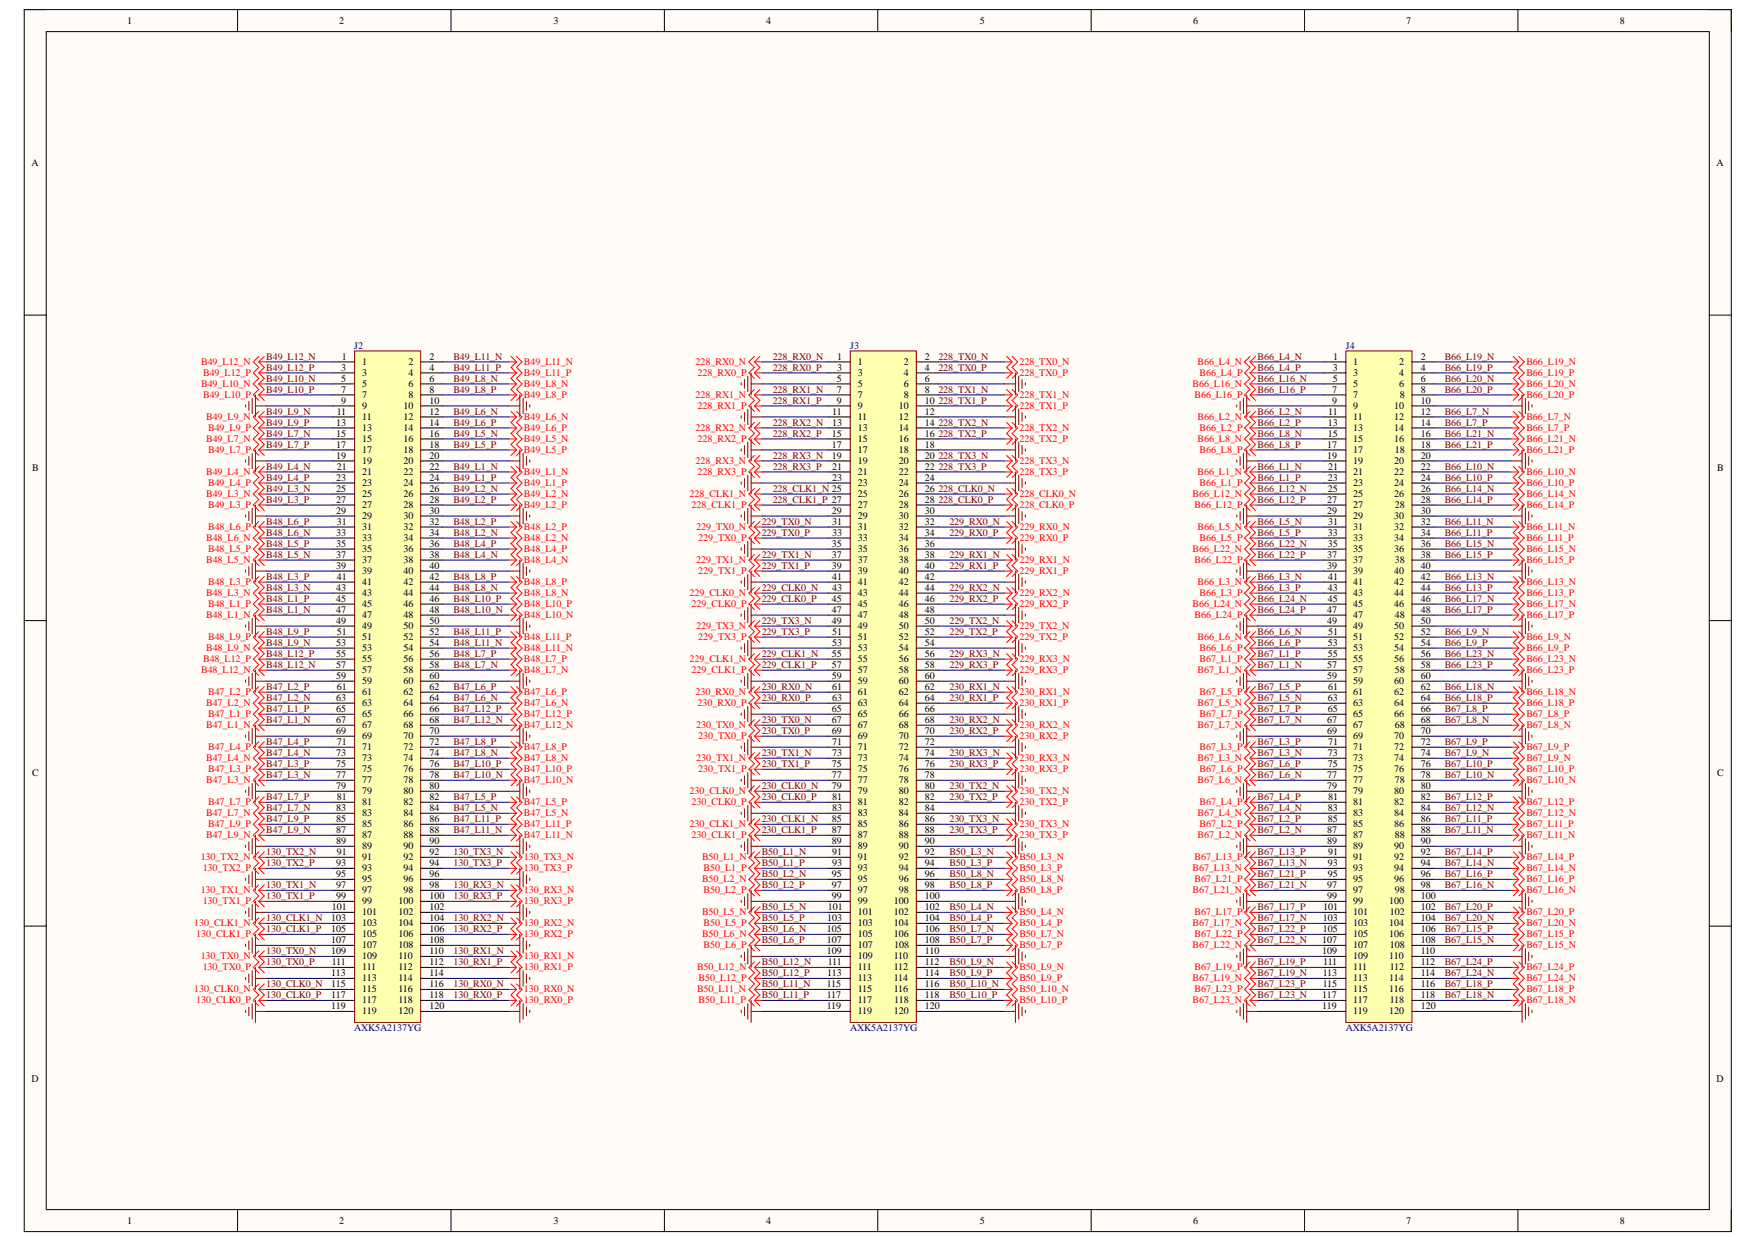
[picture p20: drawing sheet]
<svg xmlns="http://www.w3.org/2000/svg" width="297mm" height="210mm" viewBox="0 0 297 210" stroke-linecap="round" stroke-linejoin="round" font-family="sans-serif">
<defs><g id="words">
<g font-size="1.7">
<text x="21.5" y="4.1">1</text>
<text x="57.4" y="4.1">2</text>
<text x="93.6" y="4.1">3</text>
<text x="129.5" y="4.1">4</text>
<text x="165.7" y="4.1">5</text>
<text x="201.7" y="4.1">6</text>
<text x="237.7" y="4.1">7</text>
<text x="273.9" y="4.1">8</text>
<text x="5.3" y="28">A</text>
<text x="290.2" y="28">A</text>
<text x="57.7" y="62.6">3</text>
<text x="57.7" y="64.5">5</text>
<text x="57.8" y="60.8">1</text>
<text x="61.3" y="61.7">1</text>
<text x="61.3" y="63.6">3</text>
<text x="61.3" y="65.4">5</text>
<text x="69" y="61.7">2</text>
<text x="69" y="63.6">4</text>
<text x="69" y="65.4">6</text>
<text x="72.6" y="60.8">2</text>
<text x="72.6" y="62.6">4</text>
<text x="72.6" y="64.5">6</text>
<text x="141.5" y="64.5">5</text>
<text x="141.5" y="60.8">1</text>
<text x="141.5" y="62.6">3</text>
<text x="145" y="61.7">1</text>
<text x="145" y="63.6">3</text>
<text x="145" y="65.4">5</text>
<text x="152.8" y="61.7">2</text>
<text x="152.8" y="63.6">4</text>
<text x="152.8" y="65.4">6</text>
<text x="156.4" y="60.8">2</text>
<text x="156.4" y="62.6">4</text>
<text x="156.4" y="64.5">6</text>
<text x="225.3" y="62.6">3</text>
<text x="225.3" y="64.5">5</text>
<text x="225.4" y="60.8">1</text>
<text x="228.8" y="61.7">1</text>
<text x="228.8" y="63.6">3</text>
<text x="228.8" y="65.4">5</text>
<text x="236.6" y="61.7">2</text>
<text x="236.6" y="63.6">4</text>
<text x="236.6" y="65.4">6</text>
<text x="240.2" y="60.8">2</text>
<text x="240.2" y="62.6">4</text>
<text x="240.2" y="64.5">6</text>
<text x="56.9" y="71.9">13</text>
<text x="56.9" y="70.1">11</text>
<text x="57.7" y="66.4">7</text>
<text x="57.7" y="68.2">9</text>
<text x="61.3" y="67.3">7</text>
<text x="61.3" y="69.2">9</text>
<text x="61.3" y="71">11</text>
<text x="68.2" y="69.2">10</text>
<text x="68.2" y="71">12</text>
<text x="69" y="67.3">8</text>
<text x="72.6" y="66.4">8</text>
<text x="72.6" y="68.2">10</text>
<text x="72.6" y="70.1">12</text>
<text x="72.6" y="71.9">14</text>
<text x="140.7" y="70.1">11</text>
<text x="140.7" y="71.9">13</text>
<text x="141.5" y="66.4">7</text>
<text x="141.5" y="68.2">9</text>
<text x="145" y="67.3">7</text>
<text x="145" y="69.2">9</text>
<text x="145" y="71">11</text>
<text x="152" y="69.2">10</text>
<text x="152" y="71">12</text>
<text x="152.8" y="67.3">8</text>
<text x="156.4" y="66.4">8</text>
<text x="156.4" y="68.2">10</text>
<text x="156.4" y="70.1">12</text>
<text x="156.4" y="71.9">14</text>
<text x="224.5" y="71.9">13</text>
<text x="224.5" y="70.1">11</text>
<text x="225.2" y="66.4">7</text>
<text x="225.2" y="68.2">9</text>
<text x="228.8" y="67.3">7</text>
<text x="228.8" y="69.2">9</text>
<text x="228.8" y="71">11</text>
<text x="235.7" y="69.2">10</text>
<text x="235.7" y="71">12</text>
<text x="236.6" y="67.3">8</text>
<text x="240.2" y="66.4">8</text>
<text x="240.2" y="68.2">10</text>
<text x="240.2" y="70.1">12</text>
<text x="240.2" y="71.9">14</text>
<text x="56.9" y="73.8">15</text>
<text x="56.9" y="75.7">17</text>
<text x="56.9" y="77.5">19</text>
<text x="61.3" y="72.9">13</text>
<text x="61.3" y="74.7">15</text>
<text x="61.3" y="76.6">17</text>
<text x="68.2" y="72.9">14</text>
<text x="68.2" y="74.7">16</text>
<text x="68.2" y="76.6">18</text>
<text x="72.6" y="73.8">16</text>
<text x="72.6" y="75.7">18</text>
<text x="72.6" y="77.5">20</text>
<text x="140.6" y="73.8">15</text>
<text x="140.6" y="75.7">17</text>
<text x="140.6" y="77.5">19</text>
<text x="145" y="72.9">13</text>
<text x="145" y="74.7">15</text>
<text x="145" y="76.6">17</text>
<text x="152" y="72.9">14</text>
<text x="152" y="74.7">16</text>
<text x="152" y="76.6">18</text>
<text x="156.4" y="73.8">16</text>
<text x="156.4" y="75.7">18</text>
<text x="156.4" y="77.5">20</text>
<text x="224.4" y="75.7">17</text>
<text x="224.4" y="77.5">19</text>
<text x="224.5" y="73.8">15</text>
<text x="228.8" y="72.9">13</text>
<text x="228.8" y="74.7">15</text>
<text x="228.8" y="76.6">17</text>
<text x="235.7" y="72.9">14</text>
<text x="235.7" y="74.7">16</text>
<text x="235.8" y="76.6">18</text>
<text x="240.2" y="73.8">16</text>
<text x="240.2" y="75.7">18</text>
<text x="240.2" y="77.5">20</text>
<text x="5.4" y="79.6">B</text>
<text x="56.9" y="81.2">23</text>
<text x="56.9" y="83.1">25</text>
<text x="56.9" y="79.4">21</text>
<text x="61.3" y="78.5">19</text>
<text x="61.3" y="80.3">21</text>
<text x="61.3" y="82.2">23</text>
<text x="68.2" y="78.5">20</text>
<text x="68.2" y="80.3">22</text>
<text x="68.2" y="82.2">24</text>
<text x="72.6" y="79.4">22</text>
<text x="72.6" y="81.2">24</text>
<text x="72.6" y="83.1">26</text>
<text x="140.7" y="79.4">21</text>
<text x="140.7" y="81.2">23</text>
<text x="145" y="78.5">19</text>
<text x="145" y="80.3">21</text>
<text x="145" y="82.2">23</text>
<text x="152" y="78.5">20</text>
<text x="152" y="80.3">22</text>
<text x="152" y="82.2">24</text>
<text x="156.4" y="79.4">22</text>
<text x="156.4" y="81.2">24</text>
<text x="156.4" y="83.1">26</text>
<text x="224.5" y="81.2">23</text>
<text x="224.5" y="83.1">25</text>
<text x="224.5" y="79.4">21</text>
<text x="228.8" y="78.5">19</text>
<text x="228.8" y="80.3">21</text>
<text x="228.8" y="82.2">23</text>
<text x="235.7" y="78.5">20</text>
<text x="235.7" y="80.3">22</text>
<text x="235.7" y="82.2">24</text>
<text x="240.2" y="79.4">22</text>
<text x="240.2" y="81.2">24</text>
<text x="240.2" y="83.1">26</text>
<text x="290.3" y="79.6">B</text>
<text x="56.9" y="85">27</text>
<text x="56.9" y="86.8">29</text>
<text x="56.9" y="88.7">31</text>
<text x="61.3" y="84">25</text>
<text x="61.3" y="85.9">27</text>
<text x="61.3" y="87.8">29</text>
<text x="61.3" y="89.6">31</text>
<text x="68.2" y="84">26</text>
<text x="68.2" y="85.9">28</text>
<text x="68.2" y="87.8">30</text>
<text x="68.2" y="89.6">32</text>
<text x="72.6" y="85">28</text>
<text x="72.6" y="86.8">30</text>
<text x="72.6" y="88.7">32</text>
<text x="140.6" y="86.8">29</text>
<text x="140.7" y="88.7">31</text>
<text x="145" y="84">25</text>
<text x="145" y="85.9">27</text>
<text x="145" y="87.8">29</text>
<text x="145" y="89.6">31</text>
<text x="152" y="84">26</text>
<text x="152" y="85.9">28</text>
<text x="152" y="87.8">30</text>
<text x="152" y="89.6">32</text>
<text x="156.4" y="85">28</text>
<text x="156.4" y="86.8">30</text>
<text x="156.4" y="88.7">32</text>
<text x="224.4" y="85">27</text>
<text x="224.4" y="86.8">29</text>
<text x="224.5" y="88.7">31</text>
<text x="228.8" y="84">25</text>
<text x="228.8" y="85.9">27</text>
<text x="228.8" y="87.8">29</text>
<text x="228.8" y="89.6">31</text>
<text x="235.7" y="84">26</text>
<text x="235.7" y="87.8">30</text>
<text x="235.7" y="89.6">32</text>
<text x="235.8" y="85.9">28</text>
<text x="240.2" y="85">28</text>
<text x="240.2" y="86.8">30</text>
<text x="240.2" y="88.7">32</text>
<text x="56.9" y="90.5">33</text>
<text x="56.9" y="92.4">35</text>
<text x="56.9" y="94.3">37</text>
<text x="61.3" y="91.5">33</text>
<text x="61.3" y="93.3">35</text>
<text x="61.3" y="95.2">37</text>
<text x="68.2" y="91.5">34</text>
<text x="68.2" y="93.3">36</text>
<text x="68.2" y="95.2">38</text>
<text x="72.6" y="90.5">34</text>
<text x="72.6" y="92.4">36</text>
<text x="72.6" y="94.3">38</text>
<text x="140.6" y="92.4">35</text>
<text x="140.6" y="94.3">37</text>
<text x="140.7" y="90.5">33</text>
<text x="145" y="91.5">33</text>
<text x="145" y="93.3">35</text>
<text x="145" y="95.2">37</text>
<text x="152" y="91.5">34</text>
<text x="152" y="93.3">36</text>
<text x="152" y="95.2">38</text>
<text x="156.4" y="90.5">34</text>
<text x="156.4" y="92.4">36</text>
<text x="156.4" y="94.3">38</text>
<text x="224.4" y="94.3">37</text>
<text x="224.5" y="90.5">33</text>
<text x="224.5" y="92.4">35</text>
<text x="228.8" y="91.5">33</text>
<text x="228.8" y="93.3">35</text>
<text x="228.8" y="95.2">37</text>
<text x="235.7" y="91.5">34</text>
<text x="235.7" y="93.3">36</text>
<text x="235.8" y="95.2">38</text>
<text x="240.2" y="90.5">34</text>
<text x="240.2" y="92.4">36</text>
<text x="240.2" y="94.3">38</text>
<text x="56.9" y="96.1">39</text>
<text x="56.9" y="99.8">43</text>
<text x="56.9" y="101.7">45</text>
<text x="56.9" y="98">41</text>
<text x="61.3" y="97.1">39</text>
<text x="61.3" y="98.9">41</text>
<text x="61.3" y="100.8">43</text>
<text x="68.2" y="97.1">40</text>
<text x="68.2" y="98.9">42</text>
<text x="68.2" y="100.8">44</text>
<text x="72.6" y="96.1">40</text>
<text x="72.6" y="98">42</text>
<text x="72.6" y="99.8">44</text>
<text x="72.6" y="101.7">46</text>
<text x="140.6" y="96.1">39</text>
<text x="140.6" y="101.7">45</text>
<text x="140.7" y="98">41</text>
<text x="140.7" y="99.8">43</text>
<text x="145" y="97.1">39</text>
<text x="145" y="98.9">41</text>
<text x="145" y="100.8">43</text>
<text x="152" y="97.1">40</text>
<text x="152" y="98.9">42</text>
<text x="152" y="100.8">44</text>
<text x="156.4" y="96.1">40</text>
<text x="156.4" y="98">42</text>
<text x="156.4" y="99.8">44</text>
<text x="156.4" y="101.7">46</text>
<text x="224.4" y="96.1">39</text>
<text x="224.5" y="99.8">43</text>
<text x="224.5" y="101.7">45</text>
<text x="224.5" y="98">41</text>
<text x="228.8" y="97.1">39</text>
<text x="228.8" y="98.9">41</text>
<text x="228.8" y="100.8">43</text>
<text x="235.7" y="97.1">40</text>
<text x="235.7" y="98.9">42</text>
<text x="235.7" y="100.8">44</text>
<text x="240.2" y="96.1">40</text>
<text x="240.2" y="98">42</text>
<text x="240.2" y="99.8">44</text>
<text x="240.2" y="101.7">46</text>
<text x="56.9" y="103.6">47</text>
<text x="56.9" y="105.4">49</text>
<text x="56.9" y="107.3">51</text>
<text x="61.3" y="102.6">45</text>
<text x="61.3" y="104.5">47</text>
<text x="61.3" y="106.4">49</text>
<text x="68.2" y="102.6">46</text>
<text x="68.2" y="104.5">48</text>
<text x="68.2" y="106.4">50</text>
<text x="72.6" y="103.6">48</text>
<text x="72.6" y="105.4">50</text>
<text x="72.6" y="107.3">52</text>
<text x="140.6" y="103.6">47</text>
<text x="140.6" y="105.4">49</text>
<text x="140.7" y="107.3">51</text>
<text x="145" y="102.6">45</text>
<text x="145" y="104.5">47</text>
<text x="145" y="106.4">49</text>
<text x="152" y="102.6">46</text>
<text x="152" y="104.5">48</text>
<text x="152" y="106.4">50</text>
<text x="156.4" y="103.6">48</text>
<text x="156.4" y="105.4">50</text>
<text x="156.4" y="107.3">52</text>
<text x="224.4" y="103.6">47</text>
<text x="224.4" y="105.4">49</text>
<text x="224.5" y="107.3">51</text>
<text x="228.8" y="102.6">45</text>
<text x="228.8" y="104.5">47</text>
<text x="228.8" y="106.4">49</text>
<text x="235.7" y="102.6">46</text>
<text x="235.7" y="106.4">50</text>
<text x="235.8" y="104.5">48</text>
<text x="240.2" y="103.6">48</text>
<text x="240.2" y="105.4">50</text>
<text x="240.2" y="107.3">52</text>
<text x="56.9" y="109.1">53</text>
<text x="56.9" y="111">55</text>
<text x="56.9" y="112.9">57</text>
<text x="61.3" y="108.2">51</text>
<text x="61.3" y="110.1">53</text>
<text x="61.3" y="111.9">55</text>
<text x="61.3" y="113.8">57</text>
<text x="68.2" y="108.2">52</text>
<text x="68.2" y="110.1">54</text>
<text x="68.2" y="111.9">56</text>
<text x="68.2" y="113.8">58</text>
<text x="72.6" y="109.1">54</text>
<text x="72.6" y="111">56</text>
<text x="72.6" y="112.9">58</text>
<text x="140.6" y="111">55</text>
<text x="140.6" y="112.9">57</text>
<text x="140.7" y="109.1">53</text>
<text x="145" y="108.2">51</text>
<text x="145" y="110.1">53</text>
<text x="145" y="111.9">55</text>
<text x="145" y="113.8">57</text>
<text x="152" y="108.2">52</text>
<text x="152" y="110.1">54</text>
<text x="152" y="111.9">56</text>
<text x="152" y="113.8">58</text>
<text x="156.4" y="109.1">54</text>
<text x="156.4" y="111">56</text>
<text x="156.4" y="112.9">58</text>
<text x="224.4" y="112.9">57</text>
<text x="224.5" y="109.1">53</text>
<text x="224.5" y="111">55</text>
<text x="228.8" y="108.2">51</text>
<text x="228.8" y="110.1">53</text>
<text x="228.8" y="111.9">55</text>
<text x="228.8" y="113.8">57</text>
<text x="235.7" y="108.2">52</text>
<text x="235.7" y="110.1">54</text>
<text x="235.7" y="111.9">56</text>
<text x="235.8" y="113.8">58</text>
<text x="240.2" y="109.1">54</text>
<text x="240.2" y="111">56</text>
<text x="240.2" y="112.9">58</text>
<text x="56.9" y="114.7">59</text>
<text x="56.9" y="118.4">63</text>
<text x="56.9" y="116.6">61</text>
<text x="61.3" y="115.7">59</text>
<text x="61.3" y="117.5">61</text>
<text x="61.3" y="119.4">63</text>
<text x="68.2" y="115.7">60</text>
<text x="68.2" y="117.5">62</text>
<text x="68.2" y="119.4">64</text>
<text x="72.6" y="114.7">60</text>
<text x="72.6" y="116.6">62</text>
<text x="72.6" y="118.4">64</text>
<text x="140.6" y="114.7">59</text>
<text x="140.7" y="116.6">61</text>
<text x="140.7" y="118.4">63</text>
<text x="145" y="115.7">59</text>
<text x="145" y="117.5">61</text>
<text x="145" y="119.4">63</text>
<text x="152" y="115.7">60</text>
<text x="152" y="117.5">62</text>
<text x="152" y="119.4">64</text>
<text x="156.4" y="114.7">60</text>
<text x="156.4" y="116.6">62</text>
<text x="156.4" y="118.4">64</text>
<text x="224.4" y="114.7">59</text>
<text x="224.5" y="118.4">63</text>
<text x="224.5" y="116.6">61</text>
<text x="228.8" y="115.7">59</text>
<text x="228.8" y="117.5">61</text>
<text x="228.8" y="119.4">63</text>
<text x="235.7" y="115.7">60</text>
<text x="235.7" y="117.5">62</text>
<text x="235.7" y="119.4">64</text>
<text x="240.2" y="114.7">60</text>
<text x="240.2" y="116.6">62</text>
<text x="240.2" y="118.4">64</text>
<text x="56.9" y="120.3">65</text>
<text x="56.9" y="122.2">67</text>
<text x="56.9" y="124">69</text>
<text x="56.9" y="125.9">71</text>
<text x="61.3" y="121.2">65</text>
<text x="61.3" y="123.1">67</text>
<text x="61.3" y="125">69</text>
<text x="68.2" y="121.2">66</text>
<text x="68.2" y="123.1">68</text>
<text x="68.2" y="125">70</text>
<text x="72.6" y="120.3">66</text>
<text x="72.6" y="122.2">68</text>
<text x="72.6" y="124">70</text>
<text x="72.6" y="125.9">72</text>
<text x="140.6" y="120.3">65</text>
<text x="140.6" y="122.2">67</text>
<text x="140.6" y="124">69</text>
<text x="140.7" y="125.9">71</text>
<text x="145" y="121.2">65</text>
<text x="145" y="123.1">67</text>
<text x="145" y="125">69</text>
<text x="152" y="121.2">66</text>
<text x="152" y="123.1">68</text>
<text x="152" y="125">70</text>
<text x="156.4" y="120.3">66</text>
<text x="156.4" y="122.2">68</text>
<text x="156.4" y="124">70</text>
<text x="156.4" y="125.9">72</text>
<text x="224.4" y="122.2">67</text>
<text x="224.4" y="124">69</text>
<text x="224.5" y="120.3">65</text>
<text x="224.5" y="125.9">71</text>
<text x="228.8" y="121.2">65</text>
<text x="228.8" y="123.1">67</text>
<text x="228.8" y="125">69</text>
<text x="235.7" y="121.2">66</text>
<text x="235.7" y="125">70</text>
<text x="235.8" y="123.1">68</text>
<text x="240.2" y="120.3">66</text>
<text x="240.2" y="122.2">68</text>
<text x="240.2" y="124">70</text>
<text x="240.2" y="125.9">72</text>
<text x="5.4" y="131.2">C</text>
<text x="56.9" y="127.7">73</text>
<text x="56.9" y="129.6">75</text>
<text x="56.9" y="131.5">77</text>
<text x="61.3" y="126.8">71</text>
<text x="61.3" y="128.7">73</text>
<text x="61.3" y="130.5">75</text>
<text x="68.2" y="126.8">72</text>
<text x="68.2" y="128.7">74</text>
<text x="68.2" y="130.5">76</text>
<text x="72.6" y="127.7">74</text>
<text x="72.6" y="129.6">76</text>
<text x="72.6" y="131.5">78</text>
<text x="140.6" y="129.6">75</text>
<text x="140.6" y="131.5">77</text>
<text x="140.7" y="127.7">73</text>
<text x="145" y="126.8">71</text>
<text x="145" y="128.7">73</text>
<text x="145" y="130.5">75</text>
<text x="152" y="126.8">72</text>
<text x="152" y="128.7">74</text>
<text x="152" y="130.5">76</text>
<text x="156.4" y="127.7">74</text>
<text x="156.4" y="129.6">76</text>
<text x="156.4" y="131.5">78</text>
<text x="224.4" y="131.5">77</text>
<text x="224.5" y="127.7">73</text>
<text x="224.5" y="129.6">75</text>
<text x="228.8" y="126.8">71</text>
<text x="228.8" y="128.7">73</text>
<text x="228.8" y="130.5">75</text>
<text x="235.7" y="126.8">72</text>
<text x="235.7" y="128.7">74</text>
<text x="235.7" y="130.5">76</text>
<text x="240.2" y="127.7">74</text>
<text x="240.2" y="129.6">76</text>
<text x="240.2" y="131.5">78</text>
<text x="290.3" y="131.2">C</text>
<text x="56.9" y="133.3">79</text>
<text x="56.9" y="137">83</text>
<text x="56.9" y="135.2">81</text>
<text x="61.3" y="132.4">77</text>
<text x="61.3" y="134.3">79</text>
<text x="61.3" y="136.1">81</text>
<text x="61.3" y="138">83</text>
<text x="68.2" y="132.4">78</text>
<text x="68.2" y="134.3">80</text>
<text x="68.2" y="136.1">82</text>
<text x="68.2" y="138">84</text>
<text x="72.6" y="133.3">80</text>
<text x="72.6" y="135.2">82</text>
<text x="72.6" y="137">84</text>
<text x="140.6" y="133.3">79</text>
<text x="140.7" y="135.2">81</text>
<text x="140.7" y="137">83</text>
<text x="145" y="132.4">77</text>
<text x="145" y="134.3">79</text>
<text x="145" y="136.1">81</text>
<text x="145" y="138">83</text>
<text x="152" y="132.4">78</text>
<text x="152" y="134.3">80</text>
<text x="152" y="136.1">82</text>
<text x="152" y="138">84</text>
<text x="156.4" y="133.3">80</text>
<text x="156.4" y="135.2">82</text>
<text x="156.4" y="137">84</text>
<text x="224.4" y="133.3">79</text>
<text x="224.5" y="137">83</text>
<text x="224.5" y="135.2">81</text>
<text x="228.8" y="132.4">77</text>
<text x="228.8" y="134.3">79</text>
<text x="228.8" y="136.1">81</text>
<text x="228.8" y="138">83</text>
<text x="235.7" y="134.3">80</text>
<text x="235.7" y="136.1">82</text>
<text x="235.7" y="138">84</text>
<text x="235.8" y="132.4">78</text>
<text x="240.2" y="133.3">80</text>
<text x="240.2" y="135.2">82</text>
<text x="240.2" y="137">84</text>
<text x="56.9" y="138.9">85</text>
<text x="56.9" y="140.8">87</text>
<text x="56.9" y="142.6">89</text>
<text x="61.3" y="139.8">85</text>
<text x="61.3" y="141.7">87</text>
<text x="61.3" y="143.6">89</text>
<text x="68.2" y="139.8">86</text>
<text x="68.2" y="141.7">88</text>
<text x="68.2" y="143.6">90</text>
<text x="72.6" y="138.9">86</text>
<text x="72.6" y="140.8">88</text>
<text x="72.6" y="142.6">90</text>
<text x="140.6" y="138.9">85</text>
<text x="140.6" y="140.8">87</text>
<text x="140.6" y="142.6">89</text>
<text x="145" y="139.8">85</text>
<text x="145" y="141.7">87</text>
<text x="145" y="143.6">89</text>
<text x="152" y="139.8">86</text>
<text x="152" y="141.7">88</text>
<text x="152" y="143.6">90</text>
<text x="156.4" y="138.9">86</text>
<text x="156.4" y="140.8">88</text>
<text x="156.4" y="142.6">90</text>
<text x="224.4" y="140.8">87</text>
<text x="224.4" y="142.6">89</text>
<text x="224.5" y="138.9">85</text>
<text x="228.8" y="139.8">85</text>
<text x="228.8" y="141.7">87</text>
<text x="228.8" y="143.6">89</text>
<text x="235.7" y="139.8">86</text>
<text x="235.7" y="143.6">90</text>
<text x="235.8" y="141.7">88</text>
<text x="240.2" y="138.9">86</text>
<text x="240.2" y="140.8">88</text>
<text x="240.2" y="142.6">90</text>
<text x="56.9" y="146.3">93</text>
<text x="56.9" y="148.2">95</text>
<text x="56.9" y="144.5">91</text>
<text x="61.3" y="145.4">91</text>
<text x="61.3" y="147.3">93</text>
<text x="61.3" y="149.1">95</text>
<text x="68.2" y="145.4">92</text>
<text x="68.2" y="147.3">94</text>
<text x="68.2" y="149.1">96</text>
<text x="72.6" y="144.5">92</text>
<text x="72.6" y="146.3">94</text>
<text x="72.6" y="148.2">96</text>
<text x="140.6" y="148.2">95</text>
<text x="140.7" y="144.5">91</text>
<text x="140.7" y="146.3">93</text>
<text x="145" y="145.4">91</text>
<text x="145" y="147.3">93</text>
<text x="145" y="149.1">95</text>
<text x="152" y="145.4">92</text>
<text x="152" y="147.3">94</text>
<text x="152" y="149.1">96</text>
<text x="156.4" y="144.5">92</text>
<text x="156.4" y="146.3">94</text>
<text x="156.4" y="148.2">96</text>
<text x="224.5" y="146.3">93</text>
<text x="224.5" y="148.2">95</text>
<text x="224.5" y="144.5">91</text>
<text x="228.8" y="145.4">91</text>
<text x="228.8" y="147.3">93</text>
<text x="228.8" y="149.1">95</text>
<text x="235.7" y="145.4">92</text>
<text x="235.7" y="147.3">94</text>
<text x="235.7" y="149.1">96</text>
<text x="240.2" y="144.5">92</text>
<text x="240.2" y="146.3">94</text>
<text x="240.2" y="148.2">96</text>
<text x="56" y="155.6">103</text>
<text x="56.1" y="153.8">101</text>
<text x="56.9" y="150.1">97</text>
<text x="56.9" y="151.9">99</text>
<text x="61.3" y="151">97</text>
<text x="61.3" y="152.9">99</text>
<text x="61.3" y="154.7">101</text>
<text x="67.3" y="152.9">100</text>
<text x="67.3" y="154.7">102</text>
<text x="68.2" y="151">98</text>
<text x="72.6" y="150.1">98</text>
<text x="72.6" y="151.9">100</text>
<text x="72.6" y="153.8">102</text>
<text x="72.6" y="155.6">104</text>
<text x="139.9" y="155.6">103</text>
<text x="139.9" y="153.8">101</text>
<text x="140.6" y="150.1">97</text>
<text x="140.6" y="151.9">99</text>
<text x="145" y="151">97</text>
<text x="145" y="152.9">99</text>
<text x="145" y="154.7">101</text>
<text x="151.1" y="152.9">100</text>
<text x="151.1" y="154.7">102</text>
<text x="152" y="151">98</text>
<text x="156.4" y="150.1">98</text>
<text x="156.4" y="151.9">100</text>
<text x="156.4" y="153.8">102</text>
<text x="156.4" y="155.6">104</text>
<text x="223.6" y="155.6">103</text>
<text x="223.7" y="153.8">101</text>
<text x="224.4" y="150.1">97</text>
<text x="224.4" y="151.9">99</text>
<text x="228.8" y="151">97</text>
<text x="228.8" y="152.9">99</text>
<text x="228.8" y="154.7">101</text>
<text x="234.9" y="152.9">100</text>
<text x="235" y="154.7">102</text>
<text x="235.8" y="151">98</text>
<text x="240.2" y="150.1">98</text>
<text x="240.2" y="151.9">100</text>
<text x="240.2" y="153.8">102</text>
<text x="240.2" y="155.6">104</text>
<text x="56" y="157.5">105</text>
<text x="56" y="159.4">107</text>
<text x="56" y="161.2">109</text>
<text x="61.3" y="156.6">103</text>
<text x="61.3" y="158.4">105</text>
<text x="61.3" y="160.3">107</text>
<text x="67.3" y="156.6">104</text>
<text x="67.3" y="158.4">106</text>
<text x="67.3" y="160.3">108</text>
<text x="72.6" y="157.5">106</text>
<text x="72.6" y="159.4">108</text>
<text x="72.6" y="161.2">110</text>
<text x="139.8" y="157.5">105</text>
<text x="139.8" y="159.4">107</text>
<text x="139.8" y="161.2">109</text>
<text x="145" y="156.6">103</text>
<text x="145" y="158.4">105</text>
<text x="145" y="160.3">107</text>
<text x="151.1" y="156.6">104</text>
<text x="151.1" y="158.4">106</text>
<text x="151.2" y="160.3">108</text>
<text x="156.4" y="157.5">106</text>
<text x="156.4" y="159.4">108</text>
<text x="156.4" y="161.2">110</text>
<text x="223.5" y="159.4">107</text>
<text x="223.5" y="161.2">109</text>
<text x="223.6" y="157.5">105</text>
<text x="228.8" y="156.6">103</text>
<text x="228.8" y="158.4">105</text>
<text x="228.8" y="160.3">107</text>
<text x="234.9" y="156.6">104</text>
<text x="234.9" y="158.4">106</text>
<text x="235" y="160.3">108</text>
<text x="240.2" y="157.5">106</text>
<text x="240.2" y="159.4">108</text>
<text x="240.2" y="161.2">110</text>
<text x="56" y="164.9">113</text>
<text x="56" y="166.8">115</text>
<text x="56.1" y="163.1">111</text>
<text x="61.3" y="162.2">109</text>
<text x="61.3" y="164">111</text>
<text x="61.3" y="165.9">113</text>
<text x="61.3" y="167.7">115</text>
<text x="67.3" y="162.2">110</text>
<text x="67.3" y="164">112</text>
<text x="67.3" y="165.9">114</text>
<text x="67.3" y="167.7">116</text>
<text x="72.6" y="163.1">112</text>
<text x="72.6" y="164.9">114</text>
<text x="72.6" y="166.8">116</text>
<text x="139.8" y="166.8">115</text>
<text x="139.9" y="164.9">113</text>
<text x="139.9" y="163.1">111</text>
<text x="145" y="162.2">109</text>
<text x="145" y="164">111</text>
<text x="145" y="165.9">113</text>
<text x="145" y="167.7">115</text>
<text x="151.1" y="162.2">110</text>
<text x="151.1" y="164">112</text>
<text x="151.1" y="165.9">114</text>
<text x="151.1" y="167.7">116</text>
<text x="156.4" y="163.1">112</text>
<text x="156.4" y="164.9">114</text>
<text x="156.4" y="166.8">116</text>
<text x="223.6" y="164.9">113</text>
<text x="223.6" y="166.8">115</text>
<text x="223.7" y="163.1">111</text>
<text x="228.8" y="162.2">109</text>
<text x="228.8" y="164">111</text>
<text x="228.8" y="165.9">113</text>
<text x="228.8" y="167.7">115</text>
<text x="234.9" y="162.2">110</text>
<text x="234.9" y="165.9">114</text>
<text x="234.9" y="167.7">116</text>
<text x="235" y="164">112</text>
<text x="240.2" y="163.1">112</text>
<text x="240.2" y="164.9">114</text>
<text x="240.2" y="166.8">116</text>
<text x="56" y="168.7">117</text>
<text x="56" y="170.5">119</text>
<text x="61.3" y="169.6">117</text>
<text x="61.3" y="171.5">119</text>
<text x="67.3" y="169.6">118</text>
<text x="67.3" y="171.5">120</text>
<text x="72.6" y="168.7">118</text>
<text x="72.6" y="170.5">120</text>
<text x="139.8" y="168.7">117</text>
<text x="139.8" y="170.5">119</text>
<text x="145" y="169.6">117</text>
<text x="145" y="171.5">119</text>
<text x="151.1" y="171.5">120</text>
<text x="151.2" y="169.6">118</text>
<text x="156.4" y="168.7">118</text>
<text x="156.4" y="170.5">120</text>
<text x="223.5" y="168.7">117</text>
<text x="223.5" y="170.5">119</text>
<text x="228.8" y="169.6">117</text>
<text x="228.8" y="171.5">119</text>
<text x="234.9" y="171.5">120</text>
<text x="235" y="169.6">118</text>
<text x="240.2" y="168.7">118</text>
<text x="240.2" y="170.5">120</text>
<text x="5.3" y="182.9">D</text>
<text x="290.2" y="182.9">D</text>
<text x="21.5" y="206.8">1</text>
<text x="57.4" y="206.8">2</text>
<text x="93.6" y="206.8">3</text>
<text x="129.5" y="206.8">4</text>
<text x="165.7" y="206.8">5</text>
<text x="201.7" y="206.8">6</text>
<text x="237.7" y="206.8">7</text>
<text x="273.9" y="206.8">8</text>
</g>
<g font-size="1.7" fill="#000080">
<text x="59.9" y="58.9">J2</text>
<text x="143.7" y="58.9">J3</text>
<text x="227.5" y="58.9">J4</text>
<text x="59.9" y="174.2">AXK5A2137YG</text>
<text x="143.7" y="174.2">AXK5A2137YG</text>
<text x="227.5" y="174.2">AXK5A2137YG</text>
</g>
<g font-size="1.7" fill="#f00">
<text x="34" y="65.4">B49_L10_N</text>
<text x="34" y="61.7">B49_L12_N</text>
<text x="34.4" y="63.6">B49_L12_P</text>
<text x="88.6" y="61.7">B49_L11_N</text>
<text x="88.6" y="63.6">B49_L11_P</text>
<text x="88.6" y="65.4">B49_L8_N</text>
<text x="117.6" y="61.7">228_RX0_N</text>
<text x="117.9" y="63.6">228_RX0_P</text>
<text x="172.3" y="61.7">228_TX0_N</text>
<text x="172.3" y="63.6">228_TX0_P</text>
<text x="201.6" y="65.4">B66_L16_N</text>
<text x="202.5" y="61.7">B66_L4_N</text>
<text x="202.8" y="63.6">B66_L4_P</text>
<text x="258" y="61.7">B66_L19_N</text>
<text x="258" y="63.6">B66_L19_P</text>
<text x="258" y="65.4">B66_L20_N</text>
<text x="34.4" y="67.3">B49_L10_P</text>
<text x="34.9" y="71">B49_L9_N</text>
<text x="88.6" y="67.3">B49_L8_P</text>
<text x="88.6" y="71">B49_L6_N</text>
<text x="117.6" y="67.3">228_RX1_N</text>
<text x="117.9" y="69.2">228_RX1_P</text>
<text x="172.3" y="69.2">228_TX1_P</text>
<text x="172.3" y="67.3">228_TX1_N</text>
<text x="202" y="67.3">B66_L16_P</text>
<text x="202.5" y="71">B66_L2_N</text>
<text x="258" y="67.3">B66_L20_P</text>
<text x="258" y="71">B66_L7_N</text>
<text x="34.9" y="74.7">B49_L7_N</text>
<text x="35.2" y="76.6">B49_L7_P</text>
<text x="35.2" y="72.9">B49_L9_P</text>
<text x="88.6" y="74.7">B49_L5_N</text>
<text x="88.6" y="76.6">B49_L5_P</text>
<text x="88.6" y="72.9">B49_L6_P</text>
<text x="117.6" y="72.9">228_RX2_N</text>
<text x="117.9" y="74.7">228_RX2_P</text>
<text x="172.3" y="74.7">228_TX2_P</text>
<text x="172.3" y="72.9">228_TX2_N</text>
<text x="202.5" y="74.7">B66_L8_N</text>
<text x="202.8" y="76.6">B66_L8_P</text>
<text x="202.8" y="72.9">B66_L2_P</text>
<text x="258" y="72.9">B66_L7_P</text>
<text x="258" y="74.7">B66_L21_N</text>
<text x="258" y="76.6">B66_L21_P</text>
<text x="34.9" y="80.3">B49_L4_N</text>
<text x="35.2" y="82.2">B49_L4_P</text>
<text x="88.6" y="80.3">B49_L1_N</text>
<text x="88.6" y="82.2">B49_L1_P</text>
<text x="117.6" y="78.5">228_RX3_N</text>
<text x="117.9" y="80.3">228_RX3_P</text>
<text x="172.3" y="80.3">228_TX3_P</text>
<text x="172.3" y="78.5">228_TX3_N</text>
<text x="202.5" y="80.3">B66_L1_N</text>
<text x="202.8" y="82.2">B66_L1_P</text>
<text x="258" y="80.3">B66_L10_N</text>
<text x="258" y="82.2">B66_L10_P</text>
<text x="34.9" y="84">B49_L3_N</text>
<text x="35.2" y="85.9">B49_L3_P</text>
<text x="35.2" y="89.6">B48_L6_P</text>
<text x="88.6" y="85.9">B49_L2_P</text>
<text x="88.6" y="84">B49_L2_N</text>
<text x="88.6" y="89.6">B48_L2_P</text>
<text x="116.6" y="84">228_CLK1_N</text>
<text x="116.9" y="85.9">228_CLK1_P</text>
<text x="117.7" y="89.6">229_TX0_N</text>
<text x="172.3" y="89.6">229_RX0_N</text>
<text x="172.3" y="85.9">228_CLK0_P</text>
<text x="172.3" y="84">228_CLK0_N</text>
<text x="201.6" y="84">B66_L12_N</text>
<text x="202" y="85.9">B66_L12_P</text>
<text x="202.5" y="89.6">B66_L5_N</text>
<text x="258" y="84">B66_L14_N</text>
<text x="258" y="85.9">B66_L14_P</text>
<text x="258" y="89.6">B66_L11_N</text>
<text x="34.9" y="91.5">B48_L6_N</text>
<text x="34.9" y="95.2">B48_L5_N</text>
<text x="35.2" y="93.3">B48_L5_P</text>
<text x="88.6" y="91.5">B48_L2_N</text>
<text x="88.6" y="93.3">B48_L4_P</text>
<text x="88.6" y="95.2">B48_L4_N</text>
<text x="117.7" y="95.2">229_TX1_N</text>
<text x="118" y="91.5">229_TX0_P</text>
<text x="172.3" y="91.5">229_RX0_P</text>
<text x="172.3" y="95.2">229_RX1_N</text>
<text x="201.6" y="93.3">B66_L22_N</text>
<text x="202" y="95.2">B66_L22_P</text>
<text x="202.8" y="91.5">B66_L5_P</text>
<text x="258" y="93.3">B66_L15_N</text>
<text x="258" y="95.2">B66_L15_P</text>
<text x="258" y="91.5">B66_L11_P</text>
<text x="34.9" y="100.8">B48_L3_N</text>
<text x="35.2" y="98.9">B48_L3_P</text>
<text x="88.6" y="100.8">B48_L8_N</text>
<text x="88.6" y="98.9">B48_L8_P</text>
<text x="116.6" y="100.8">229_CLK0_N</text>
<text x="118" y="97.1">229_TX1_P</text>
<text x="172.3" y="100.8">229_RX2_N</text>
<text x="172.3" y="97.1">229_RX1_P</text>
<text x="202.5" y="98.9">B66_L3_N</text>
<text x="202.8" y="100.8">B66_L3_P</text>
<text x="258" y="98.9">B66_L13_N</text>
<text x="258" y="100.8">B66_L13_P</text>
<text x="34.9" y="104.5">B48_L1_N</text>
<text x="35.2" y="102.6">B48_L1_P</text>
<text x="88.6" y="104.5">B48_L10_N</text>
<text x="88.6" y="102.6">B48_L10_P</text>
<text x="116.9" y="102.6">229_CLK0_P</text>
<text x="117.7" y="106.4">229_TX3_N</text>
<text x="172.3" y="102.6">229_RX2_P</text>
<text x="172.3" y="106.4">229_TX2_N</text>
<text x="201.6" y="102.6">B66_L24_N</text>
<text x="202" y="104.5">B66_L24_P</text>
<text x="258" y="102.6">B66_L17_N</text>
<text x="258" y="104.5">B66_L17_P</text>
<text x="34" y="113.8">B48_L12_N</text>
<text x="34.4" y="111.9">B48_L12_P</text>
<text x="34.9" y="110.1">B48_L9_N</text>
<text x="35.2" y="108.2">B48_L9_P</text>
<text x="88.6" y="113.8">B48_L7_N</text>
<text x="88.6" y="111.9">B48_L7_P</text>
<text x="88.6" y="110.1">B48_L11_N</text>
<text x="88.6" y="108.2">B48_L11_P</text>
<text x="116.6" y="111.9">229_CLK1_N</text>
<text x="116.9" y="113.8">229_CLK1_P</text>
<text x="118" y="108.2">229_TX3_P</text>
<text x="172.3" y="108.2">229_TX2_P</text>
<text x="172.3" y="111.9">229_RX3_N</text>
<text x="172.3" y="113.8">229_RX3_P</text>
<text x="202.5" y="113.8">B67_L1_N</text>
<text x="202.5" y="108.2">B66_L6_N</text>
<text x="202.8" y="111.9">B67_L1_P</text>
<text x="202.8" y="110.1">B66_L6_P</text>
<text x="258" y="113.8">B66_L23_P</text>
<text x="258" y="111.9">B66_L23_N</text>
<text x="258" y="108.2">B66_L9_N</text>
<text x="258" y="110.1">B66_L9_P</text>
<text x="34.9" y="119.4">B47_L2_N</text>
<text x="35.2" y="117.5">B47_L2_P</text>
<text x="88.6" y="117.5">B47_L6_P</text>
<text x="88.6" y="119.4">B47_L6_N</text>
<text x="117.6" y="117.5">230_RX0_N</text>
<text x="117.9" y="119.4">230_RX0_P</text>
<text x="172.3" y="117.5">230_RX1_N</text>
<text x="172.3" y="119.4">230_RX1_P</text>
<text x="202.5" y="119.4">B67_L5_N</text>
<text x="202.8" y="117.5">B67_L5_P</text>
<text x="258" y="117.5">B66_L18_N</text>
<text x="258" y="119.4">B66_L18_P</text>
<text x="34.9" y="123.1">B47_L1_N</text>
<text x="35.2" y="121.2">B47_L1_P</text>
<text x="88.6" y="121.2">B47_L12_P</text>
<text x="88.6" y="123.1">B47_L12_N</text>
<text x="117.7" y="123.1">230_TX0_N</text>
<text x="118" y="125">230_TX0_P</text>
<text x="172.3" y="123.1">230_RX2_N</text>
<text x="172.3" y="125">230_RX2_P</text>
<text x="202.5" y="123.1">B67_L7_N</text>
<text x="202.8" y="121.2">B67_L7_P</text>
<text x="258" y="121.2">B67_L8_P</text>
<text x="258" y="123.1">B67_L8_N</text>
<text x="34.9" y="128.7">B47_L4_N</text>
<text x="35.2" y="130.5">B47_L3_P</text>
<text x="35.2" y="126.8">B47_L4_P</text>
<text x="88.6" y="130.5">B47_L10_P</text>
<text x="88.6" y="126.8">B47_L8_P</text>
<text x="88.6" y="128.7">B47_L8_N</text>
<text x="117.7" y="128.7">230_TX1_N</text>
<text x="118" y="130.5">230_TX1_P</text>
<text x="172.3" y="128.7">230_RX3_N</text>
<text x="172.3" y="130.5">230_RX3_P</text>
<text x="202.5" y="128.7">B67_L3_N</text>
<text x="202.8" y="130.5">B67_L6_P</text>
<text x="202.8" y="126.8">B67_L3_P</text>
<text x="258" y="130.5">B67_L10_P</text>
<text x="258" y="128.7">B67_L9_N</text>
<text x="258" y="126.8">B67_L9_P</text>
<text x="34.9" y="132.4">B47_L3_N</text>
<text x="34.9" y="138">B47_L7_N</text>
<text x="35.2" y="136.1">B47_L7_P</text>
<text x="88.6" y="132.4">B47_L10_N</text>
<text x="88.6" y="136.1">B47_L5_P</text>
<text x="88.6" y="138">B47_L5_N</text>
<text x="116.6" y="134.3">230_CLK0_N</text>
<text x="116.9" y="136.1">230_CLK0_P</text>
<text x="172.3" y="134.3">230_TX2_N</text>
<text x="172.3" y="136.1">230_TX2_P</text>
<text x="202.5" y="132.4">B67_L6_N</text>
<text x="202.5" y="138">B67_L4_N</text>
<text x="202.8" y="136.1">B67_L4_P</text>
<text x="258" y="132.4">B67_L10_N</text>
<text x="258" y="138">B67_L12_N</text>
<text x="258" y="136.1">B67_L12_P</text>
<text x="34.9" y="141.7">B47_L9_N</text>
<text x="35.2" y="139.8">B47_L9_P</text>
<text x="88.6" y="139.8">B47_L11_P</text>
<text x="88.6" y="141.7">B47_L11_N</text>
<text x="116.6" y="139.8">230_CLK1_N</text>
<text x="116.9" y="141.7">230_CLK1_P</text>
<text x="172.3" y="139.8">230_TX3_N</text>
<text x="172.3" y="141.7">230_TX3_P</text>
<text x="202.5" y="141.7">B67_L2_N</text>
<text x="202.8" y="139.8">B67_L2_P</text>
<text x="258" y="139.8">B67_L11_P</text>
<text x="258" y="141.7">B67_L11_N</text>
<text x="33.9" y="145.4">130_TX2_N</text>
<text x="34.3" y="147.3">130_TX2_P</text>
<text x="88.6" y="147.3">130_TX3_P</text>
<text x="88.6" y="145.4">130_TX3_N</text>
<text x="118.7" y="145.4">B50_L1_N</text>
<text x="118.7" y="149.1">B50_L2_N</text>
<text x="119" y="147.3">B50_L1_P</text>
<text x="172.3" y="145.4">B50_L3_N</text>
<text x="172.3" y="147.3">B50_L3_P</text>
<text x="172.3" y="149.1">B50_L8_N</text>
<text x="201.6" y="147.3">B67_L13_N</text>
<text x="202" y="149.1">B67_L21_P</text>
<text x="202" y="145.4">B67_L13_P</text>
<text x="258" y="147.3">B67_L14_N</text>
<text x="258" y="145.4">B67_L14_P</text>
<text x="258" y="149.1">B67_L16_P</text>
<text x="33.9" y="151">130_TX1_N</text>
<text x="34.3" y="152.9">130_TX1_P</text>
<text x="88.6" y="152.9">130_RX3_P</text>
<text x="88.6" y="151">130_RX3_N</text>
<text x="118.7" y="154.7">B50_L5_N</text>
<text x="119" y="151">B50_L2_P</text>
<text x="172.3" y="154.7">B50_L4_N</text>
<text x="172.3" y="151">B50_L8_P</text>
<text x="201.6" y="151">B67_L21_N</text>
<text x="202" y="154.7">B67_L17_P</text>
<text x="258" y="151">B67_L16_N</text>
<text x="258" y="154.7">B67_L20_P</text>
<text x="32.8" y="156.6">130_CLK1_N</text>
<text x="33.2" y="158.4">130_CLK1_P</text>
<text x="88.6" y="158.4">130_RX2_P</text>
<text x="88.6" y="156.6">130_RX2_N</text>
<text x="118.7" y="158.4">B50_L6_N</text>
<text x="119" y="156.6">B50_L5_P</text>
<text x="119" y="160.3">B50_L6_P</text>
<text x="172.3" y="158.4">B50_L7_N</text>
<text x="172.3" y="160.3">B50_L7_P</text>
<text x="172.3" y="156.6">B50_L4_P</text>
<text x="201.6" y="160.3">B67_L22_N</text>
<text x="201.6" y="156.6">B67_L17_N</text>
<text x="202" y="158.4">B67_L22_P</text>
<text x="258" y="158.4">B67_L15_P</text>
<text x="258" y="160.3">B67_L15_N</text>
<text x="258" y="156.6">B67_L20_N</text>
<text x="32.8" y="167.7">130_CLK0_N</text>
<text x="33.9" y="162.2">130_TX0_N</text>
<text x="34.3" y="164">130_TX0_P</text>
<text x="88.6" y="167.7">130_RX0_N</text>
<text x="88.6" y="164">130_RX1_P</text>
<text x="88.6" y="162.2">130_RX1_N</text>
<text x="117.9" y="167.7">B50_L11_N</text>
<text x="117.9" y="164">B50_L12_N</text>
<text x="118.1" y="165.9">B50_L12_P</text>
<text x="172.3" y="167.7">B50_L10_N</text>
<text x="172.3" y="164">B50_L9_N</text>
<text x="172.3" y="165.9">B50_L9_P</text>
<text x="201.6" y="165.9">B67_L19_N</text>
<text x="202" y="167.7">B67_L23_P</text>
<text x="202" y="164">B67_L19_P</text>
<text x="258" y="167.7">B67_L18_P</text>
<text x="258" y="165.9">B67_L24_N</text>
<text x="258" y="164">B67_L24_P</text>
<text x="33.2" y="169.6">130_CLK0_P</text>
<text x="88.6" y="169.6">130_RX0_P</text>
<text x="118.1" y="169.6">B50_L11_P</text>
<text x="172.3" y="169.6">B50_L10_P</text>
<text x="201.6" y="169.6">B67_L23_N</text>
<text x="258" y="169.6">B67_L18_N</text>
</g>
<g font-size="1.7" fill="#800000">
<text x="45" y="64.5">B49_L10_N</text>
<text x="45" y="60.8">B49_L12_N</text>
<text x="45" y="62.6">B49_L12_P</text>
<text x="76.7" y="60.8">B49_L11_N</text>
<text x="76.7" y="62.6">B49_L11_P</text>
<text x="76.7" y="64.5">B49_L8_N</text>
<text x="130.6" y="62.6">228_RX0_P</text>
<text x="130.6" y="60.8">228_RX0_N</text>
<text x="158.6" y="60.8">228_TX0_N</text>
<text x="158.6" y="62.6">228_TX0_P</text>
<text x="212.6" y="62.6">B66_L4_P</text>
<text x="212.6" y="60.8">B66_L4_N</text>
<text x="212.6" y="64.5">B66_L16_N</text>
<text x="244.3" y="60.8">B66_L19_N</text>
<text x="244.3" y="62.6">B66_L19_P</text>
<text x="244.3" y="64.5">B66_L20_N</text>
<text x="45" y="66.4">B49_L10_P</text>
<text x="45" y="70.1">B49_L9_N</text>
<text x="45" y="71.9">B49_L9_P</text>
<text x="76.7" y="66.4">B49_L8_P</text>
<text x="76.7" y="70.1">B49_L6_N</text>
<text x="76.7" y="71.9">B49_L6_P</text>
<text x="130.6" y="71.9">228_RX2_N</text>
<text x="130.6" y="68.2">228_RX1_P</text>
<text x="130.6" y="66.4">228_RX1_N</text>
<text x="158.6" y="71.9">228_TX2_N</text>
<text x="158.6" y="68.2">228_TX1_P</text>
<text x="158.6" y="66.4">228_TX1_N</text>
<text x="212.6" y="66.4">B66_L16_P</text>
<text x="212.6" y="70.1">B66_L2_N</text>
<text x="212.6" y="71.9">B66_L2_P</text>
<text x="244.3" y="66.4">B66_L20_P</text>
<text x="244.3" y="70.1">B66_L7_N</text>
<text x="244.3" y="71.9">B66_L7_P</text>
<text x="45" y="73.8">B49_L7_N</text>
<text x="45" y="75.7">B49_L7_P</text>
<text x="76.7" y="73.8">B49_L5_N</text>
<text x="76.7" y="75.7">B49_L5_P</text>
<text x="130.6" y="73.8">228_RX2_P</text>
<text x="130.6" y="77.5">228_RX3_N</text>
<text x="158.6" y="73.8">228_TX2_P</text>
<text x="158.6" y="77.5">228_TX3_N</text>
<text x="212.6" y="73.8">B66_L8_N</text>
<text x="212.6" y="75.7">B66_L8_P</text>
<text x="244.3" y="73.8">B66_L21_N</text>
<text x="244.3" y="75.7">B66_L21_P</text>
<text x="45" y="83.1">B49_L3_N</text>
<text x="45" y="81.2">B49_L4_P</text>
<text x="45" y="79.4">B49_L4_N</text>
<text x="76.7" y="83.1">B49_L2_N</text>
<text x="76.7" y="79.4">B49_L1_N</text>
<text x="76.7" y="81.2">B49_L1_P</text>
<text x="130.6" y="79.4">228_RX3_P</text>
<text x="130.6" y="83.1">228_CLK1_N 25</text>
<text x="158.6" y="79.4">228_TX3_P</text>
<text x="158.6" y="83.1">228_CLK0_N</text>
<text x="212.6" y="83.1">B66_L12_N</text>
<text x="212.6" y="79.4">B66_L1_N</text>
<text x="212.6" y="81.2">B66_L1_P</text>
<text x="244.3" y="83.1">B66_L14_N</text>
<text x="244.3" y="79.4">B66_L10_N</text>
<text x="244.3" y="81.2">B66_L10_P</text>
<text x="45" y="85">B49_L3_P</text>
<text x="45" y="88.7">B48_L6_P</text>
<text x="76.7" y="85">B49_L2_P</text>
<text x="76.7" y="88.7">B48_L2_P</text>
<text x="128.8" y="88.7">229_TX0_N</text>
<text x="130.6" y="85">228_CLK1_P 27</text>
<text x="158.6" y="85">228_CLK0_P</text>
<text x="160.5" y="88.7">229_RX0_N</text>
<text x="212.6" y="88.7">B66_L5_N</text>
<text x="212.6" y="85">B66_L12_P</text>
<text x="244.3" y="85">B66_L14_P</text>
<text x="244.3" y="88.7">B66_L11_N</text>
<text x="45" y="90.5">B48_L6_N</text>
<text x="45" y="94.3">B48_L5_N</text>
<text x="45" y="92.4">B48_L5_P</text>
<text x="76.7" y="90.5">B48_L2_N</text>
<text x="76.7" y="92.4">B48_L4_P</text>
<text x="76.7" y="94.3">B48_L4_N</text>
<text x="128.8" y="94.3">229_TX1_N</text>
<text x="128.8" y="90.5">229_TX0_P</text>
<text x="160.5" y="90.5">229_RX0_P</text>
<text x="160.5" y="94.3">229_RX1_N</text>
<text x="212.6" y="90.5">B66_L5_P</text>
<text x="212.6" y="92.4">B66_L22_N</text>
<text x="212.6" y="94.3">B66_L22_P</text>
<text x="244.3" y="92.4">B66_L15_N</text>
<text x="244.3" y="94.3">B66_L15_P</text>
<text x="244.3" y="90.5">B66_L11_P</text>
<text x="45" y="99.8">B48_L3_N</text>
<text x="45" y="98">B48_L3_P</text>
<text x="45" y="101.7">B48_L1_P</text>
<text x="76.7" y="101.7">B48_L10_P</text>
<text x="76.7" y="99.8">B48_L8_N</text>
<text x="76.7" y="98">B48_L8_P</text>
<text x="128.8" y="99.8">229_CLK0_N</text>
<text x="128.8" y="96.1">229_TX1_P</text>
<text x="128.8" y="101.7">229_CLK0_P</text>
<text x="160.5" y="99.8">229_RX2_N</text>
<text x="160.5" y="96.1">229_RX1_P</text>
<text x="160.5" y="101.7">229_RX2_P</text>
<text x="212.6" y="101.7">B66_L24_N</text>
<text x="212.6" y="98">B66_L3_N</text>
<text x="212.6" y="99.8">B66_L3_P</text>
<text x="244.3" y="98">B66_L13_N</text>
<text x="244.3" y="99.8">B66_L13_P</text>
<text x="244.3" y="101.7">B66_L17_N</text>
<text x="45" y="103.6">B48_L1_N</text>
<text x="45" y="107.3">B48_L9_P</text>
<text x="76.7" y="103.6">B48_L10_N</text>
<text x="76.7" y="107.3">B48_L11_P</text>
<text x="128.8" y="105.4">229_TX3_N</text>
<text x="128.8" y="107.3">229_TX3_P</text>
<text x="160.5" y="105.4">229_TX2_N</text>
<text x="160.5" y="107.3">229_TX2_P</text>
<text x="212.6" y="103.6">B66_L24_P</text>
<text x="212.6" y="107.3">B66_L6_N</text>
<text x="244.3" y="107.3">B66_L9_N</text>
<text x="244.3" y="103.6">B66_L17_P</text>
<text x="45" y="109.1">B48_L9_N</text>
<text x="45" y="112.9">B48_L12_N</text>
<text x="45" y="111">B48_L12_P</text>
<text x="76.7" y="112.9">B48_L7_N</text>
<text x="76.7" y="111">B48_L7_P</text>
<text x="76.7" y="109.1">B48_L11_N</text>
<text x="128.8" y="111">229_CLK1_N</text>
<text x="128.8" y="112.9">229_CLK1_P</text>
<text x="160.5" y="111">229_RX3_N</text>
<text x="160.5" y="112.9">229_RX3_P</text>
<text x="212.6" y="111">B67_L1_P</text>
<text x="212.6" y="112.9">B67_L1_N</text>
<text x="212.6" y="109.1">B66_L6_P</text>
<text x="244.3" y="111">B66_L23_N</text>
<text x="244.3" y="112.9">B66_L23_P</text>
<text x="244.3" y="109.1">B66_L9_P</text>
<text x="45" y="116.6">B47_L2_P</text>
<text x="45" y="118.4">B47_L2_N</text>
<text x="76.7" y="116.6">B47_L6_P</text>
<text x="76.7" y="118.4">B47_L6_N</text>
<text x="128.8" y="116.6">230_RX0_N</text>
<text x="128.8" y="118.4">230_RX0_P</text>
<text x="160.5" y="116.6">230_RX1_N</text>
<text x="160.5" y="118.4">230_RX1_P</text>
<text x="212.6" y="118.4">B67_L5_N</text>
<text x="212.6" y="116.6">B67_L5_P</text>
<text x="244.3" y="116.6">B66_L18_N</text>
<text x="244.3" y="118.4">B66_L18_P</text>
<text x="45" y="120.3">B47_L1_P</text>
<text x="45" y="122.2">B47_L1_N</text>
<text x="45" y="125.9">B47_L4_P</text>
<text x="76.7" y="120.3">B47_L12_P</text>
<text x="76.7" y="122.2">B47_L12_N</text>
<text x="76.7" y="125.9">B47_L8_P</text>
<text x="128.8" y="122.2">230_TX0_N</text>
<text x="128.8" y="124">230_TX0_P</text>
<text x="160.5" y="122.2">230_RX2_N</text>
<text x="160.5" y="124">230_RX2_P</text>
<text x="212.6" y="125.9">B67_L3_P</text>
<text x="212.6" y="122.2">B67_L7_N</text>
<text x="212.6" y="120.3">B67_L7_P</text>
<text x="244.3" y="125.9">B67_L9_P</text>
<text x="244.3" y="122.2">B67_L8_N</text>
<text x="244.3" y="120.3">B67_L8_P</text>
<text x="45" y="129.6">B47_L3_P</text>
<text x="45" y="131.5">B47_L3_N</text>
<text x="45" y="127.7">B47_L4_N</text>
<text x="76.7" y="129.6">B47_L10_P</text>
<text x="76.7" y="131.5">B47_L10_N</text>
<text x="76.7" y="127.7">B47_L8_N</text>
<text x="128.8" y="127.7">230_TX1_N</text>
<text x="128.8" y="129.6">230_TX1_P</text>
<text x="160.5" y="127.7">230_RX3_N</text>
<text x="160.5" y="129.6">230_RX3_P</text>
<text x="212.6" y="131.5">B67_L6_N</text>
<text x="212.6" y="129.6">B67_L6_P</text>
<text x="212.6" y="127.7">B67_L3_N</text>
<text x="244.3" y="131.5">B67_L10_N</text>
<text x="244.3" y="129.6">B67_L10_P</text>
<text x="244.3" y="127.7">B67_L9_N</text>
<text x="45" y="135.2">B47_L7_P</text>
<text x="45" y="137">B47_L7_N</text>
<text x="76.7" y="135.2">B47_L5_P</text>
<text x="76.7" y="137">B47_L5_N</text>
<text x="128.8" y="133.3">230_CLK0_N</text>
<text x="128.8" y="135.2">230_CLK0_P</text>
<text x="160.5" y="133.3">230_TX2_N</text>
<text x="160.5" y="135.2">230_TX2_P</text>
<text x="212.6" y="135.2">B67_L4_P</text>
<text x="212.6" y="137">B67_L4_N</text>
<text x="244.3" y="135.2">B67_L12_P</text>
<text x="244.3" y="137">B67_L12_N</text>
<text x="45" y="138.9">B47_L9_P</text>
<text x="45" y="140.8">B47_L9_N</text>
<text x="76.7" y="138.9">B47_L11_P</text>
<text x="76.7" y="140.8">B47_L11_N</text>
<text x="128.8" y="138.9">230_CLK1_N</text>
<text x="128.8" y="140.8">230_CLK1_P</text>
<text x="160.5" y="138.9">230_TX3_N</text>
<text x="160.5" y="140.8">230_TX3_P</text>
<text x="212.6" y="140.8">B67_L2_N</text>
<text x="212.6" y="138.9">B67_L2_P</text>
<text x="244.3" y="140.8">B67_L11_N</text>
<text x="244.3" y="138.9">B67_L11_P</text>
<text x="45" y="146.3">130_TX2_P</text>
<text x="45" y="144.5">130_TX2_N</text>
<text x="76.7" y="146.3">130_TX3_P</text>
<text x="76.7" y="144.5">130_TX3_N</text>
<text x="128.8" y="144.5">B50_L1_N</text>
<text x="128.8" y="148.2">B50_L2_N</text>
<text x="128.8" y="146.3">B50_L1_P</text>
<text x="160.5" y="144.5">B50_L3_N</text>
<text x="160.5" y="146.3">B50_L3_P</text>
<text x="160.5" y="148.2">B50_L8_N</text>
<text x="212.6" y="148.2">B67_L21_P</text>
<text x="212.6" y="144.5">B67_L13_P</text>
<text x="212.6" y="146.3">B67_L13_N</text>
<text x="244.3" y="144.5">B67_L14_P</text>
<text x="244.3" y="146.3">B67_L14_N</text>
<text x="244.3" y="148.2">B67_L16_P</text>
<text x="45" y="155.6">130_CLK1_N</text>
<text x="45" y="151.9">130_TX1_P</text>
<text x="45" y="150.1">130_TX1_N</text>
<text x="76.7" y="155.6">130_RX2_N</text>
<text x="76.7" y="151.9">130_RX3_P</text>
<text x="76.7" y="150.1">130_RX3_N</text>
<text x="128.8" y="150.1">B50_L2_P</text>
<text x="128.8" y="153.8">B50_L5_N</text>
<text x="128.8" y="155.6">B50_L5_P</text>
<text x="160.5" y="155.6">B50_L4_P</text>
<text x="160.5" y="153.8">B50_L4_N</text>
<text x="160.5" y="150.1">B50_L8_P</text>
<text x="212.6" y="150.1">B67_L21_N</text>
<text x="212.6" y="155.6">B67_L17_N</text>
<text x="212.6" y="153.8">B67_L17_P</text>
<text x="244.3" y="150.1">B67_L16_N</text>
<text x="244.3" y="155.6">B67_L20_N</text>
<text x="244.3" y="153.8">B67_L20_P</text>
<text x="45" y="161.2">130_TX0_N</text>
<text x="45" y="157.5">130_CLK1_P</text>
<text x="76.7" y="161.2">130_RX1_N</text>
<text x="76.7" y="157.5">130_RX2_P</text>
<text x="128.8" y="157.5">B50_L6_N</text>
<text x="128.8" y="159.4">B50_L6_P</text>
<text x="160.5" y="157.5">B50_L7_N</text>
<text x="160.5" y="159.4">B50_L7_P</text>
<text x="212.6" y="159.4">B67_L22_N</text>
<text x="212.6" y="157.5">B67_L22_P</text>
<text x="244.3" y="159.4">B67_L15_N</text>
<text x="244.3" y="157.5">B67_L15_P</text>
<text x="45" y="166.8">130_CLK0_N</text>
<text x="45" y="163.1">130_TX0_P</text>
<text x="76.7" y="166.8">130_RX0_N</text>
<text x="76.7" y="163.1">130_RX1_P</text>
<text x="128.8" y="166.8">B50_L11_N</text>
<text x="128.8" y="163.1">B50_L12_N</text>
<text x="128.8" y="164.9">B50_L12_P</text>
<text x="160.5" y="166.8">B50_L10_N</text>
<text x="160.5" y="163.1">B50_L9_N</text>
<text x="160.5" y="164.9">B50_L9_P</text>
<text x="212.6" y="166.8">B67_L23_P</text>
<text x="212.6" y="164.9">B67_L19_N</text>
<text x="212.6" y="163.1">B67_L19_P</text>
<text x="244.3" y="166.8">B67_L18_P</text>
<text x="244.3" y="163.1">B67_L24_P</text>
<text x="244.3" y="164.9">B67_L24_N</text>
<text x="45" y="168.7">130_CLK0_P</text>
<text x="76.7" y="168.7">130_RX0_P</text>
<text x="128.8" y="168.7">B50_L11_P</text>
<text x="160.5" y="168.7">B50_L10_P</text>
<text x="212.6" y="168.7">B67_L23_N</text>
<text x="244.3" y="168.7">B67_L18_N</text>
</g>
</g></defs>
<path d="M4.1 1.6h288.6v206.5h-288.6z" fill-rule="evenodd" fill="#fffcf8"/>
<path d="M4.1 1.6h288.6v206.5h-288.6z" fill="none" stroke="#000" stroke-width=".17"/>
<path d="M7.8 5.3h281.2v199.1h-281.2z" fill-rule="evenodd" fill="#fffcf8"/>
<g fill="none" stroke="#000" stroke-width=".17">
<path d="M4.1 1.6h3.7M7.8 5.3h281.2v199.1h-281.2zM40.2 1.6v3.7M76.2 1.6v3.7M112.3 1.6v3.7M148.4 1.6v3.7M184.5 1.6v3.7M220.5 1.6v3.7M256.6 1.6v3.7M289 1.6h3.7v3.7M4.1 53.3h3.7M289 53.3h3.7"/>
<path d="M4.1 104.9h3.7M289 104.9h3.7M4.1 156.5h3.7M289 156.5h3.7M40.2 204.4v3.7M76.2 204.4v3.7M112.3 204.4v3.7M148.4 204.4v3.7M184.5 204.4v3.7M220.5 204.4v3.7M256.6 204.4v3.7M292.7 204.4v3.7"/>
</g>
<path d="M227.5 59.3h11.2v113.5h-11.2z" fill-rule="evenodd" fill="#ffffb0"/>
<path d="M227.5 59.3h11.2v113.5h-11.2z" fill="none" stroke="#800000" stroke-width=".17"/>
<g fill="none" stroke="#000" stroke-width=".17">
<path d="M223.8 61.2h3.7M223.8 63h3.7M223.8 64.9h3.7M223.8 66.7h3.7M223.8 68.6h3.7M223.8 70.5h3.7M223.8 72.3h3.7M223.8 74.2h3.7M223.8 76h3.7M223.8 77.9h3.7M223.8 79.8h3.7M238.7 61.2h3.7"/>
<path d="M238.7 63h3.7M238.7 64.9h3.7M238.7 66.7h3.7M238.7 68.6h3.7M238.7 70.5h3.7M238.7 72.3h3.7M238.7 74.2h3.7M238.7 76h3.7M238.7 77.9h3.7M238.7 79.8h3.7M223.8 81.6h3.7M223.8 83.5h3.7"/>
<path d="M223.8 85.4h3.7M223.8 87.2h3.7M223.8 89.1h3.7M223.8 90.9h3.7M223.8 92.8h3.7M223.8 94.7h3.7M223.8 96.5h3.7M223.8 98.4h3.7M238.7 81.6h3.7M238.7 83.5h3.7M238.7 85.4h3.7M238.7 87.2h3.7"/>
<path d="M238.7 89.1h3.7M238.7 90.9h3.7M238.7 92.8h3.7M238.7 94.7h3.7M238.7 96.5h3.7M238.7 98.4h3.7M223.8 100.2h3.7M223.8 102.1h3.7M223.8 104h3.7M223.8 105.8h3.7M223.8 107.7h3.7M223.8 109.5h3.7"/>
<path d="M223.8 111.4h3.7M223.8 113.3h3.7M223.8 115.1h3.7M223.8 117h3.7M223.8 118.8h3.7M238.7 100.2h3.7M238.7 102.1h3.7M238.7 104h3.7M238.7 105.8h3.7M238.7 107.7h3.7M238.7 109.5h3.7M238.7 111.4h3.7"/>
<path d="M238.7 113.3h3.7M238.7 115.1h3.7M238.7 117h3.7M238.7 118.8h3.7M223.8 120.7h3.7M223.8 122.6h3.7M223.8 124.4h3.7M223.8 126.3h3.7M223.8 128.1h3.7M223.8 130h3.7M223.8 131.9h3.7M223.8 133.7h3.7"/>
<path d="M223.8 135.6h3.7M223.8 137.4h3.7M223.8 139.3h3.7M238.7 120.7h3.7M238.7 122.6h3.7M238.7 124.4h3.7M238.7 126.3h3.7M238.7 128.1h3.7M238.7 130h3.7M238.7 131.9h3.7M238.7 133.7h3.7M238.7 135.6h3.7"/>
<path d="M238.7 137.4h3.7M238.7 139.3h3.7M223.8 141.2h3.7M223.8 143h3.7M223.8 144.9h3.7M223.8 146.8h3.7M223.8 148.6h3.7M223.8 150.5h3.7M223.8 152.3h3.7M223.8 154.2h3.7M223.8 156.1h3.7M223.8 157.9h3.7"/>
<path d="M223.8 159.8h3.7M238.7 141.2h3.7M238.7 143h3.7M238.7 144.9h3.7M238.7 146.8h3.7M238.7 148.6h3.7M238.7 150.5h3.7M238.7 152.3h3.7M238.7 154.2h3.7M238.7 156.1h3.7M238.7 157.9h3.7M238.7 159.8h3.7"/>
<path d="M223.8 161.6h3.7M223.8 163.5h3.7M223.8 165.4h3.7M223.8 167.2h3.7M223.8 169.1h3.7M223.8 170.9h3.7M238.7 161.6h3.7M238.7 163.5h3.7M238.7 165.4h3.7M238.7 167.2h3.7M238.7 169.1h3.7M238.7 170.9h3.7"/>
</g>
<path d="M143.7 59.3h11.2v113.5h-11.2z" fill-rule="evenodd" fill="#ffffb0"/>
<path d="M143.7 59.3h11.2v113.5h-11.2z" fill="none" stroke="#800000" stroke-width=".17"/>
<g fill="none" stroke="#000" stroke-width=".17">
<path d="M140 61.2h3.7M140 63h3.7M140 64.9h3.7M140 66.7h3.7M140 68.6h3.7M140 70.5h3.7M140 72.3h3.7M140 74.2h3.7M140 76h3.7M140 77.9h3.7M140 79.8h3.7M154.9 61.2h3.7"/>
<path d="M154.9 63h3.7M154.9 64.9h3.7M154.9 66.7h3.7M154.9 68.6h3.7M154.9 70.5h3.7M154.9 72.3h3.7M154.9 74.2h3.7M154.9 76h3.7M154.9 77.9h3.7M154.9 79.8h3.7M140 81.6h3.7M140 83.5h3.7"/>
<path d="M140 85.3h3.7M140 87.2h3.7M140 89.1h3.7M140 90.9h3.7M140 92.8h3.7M140 94.6h3.7M140 96.5h3.7M140 98.4h3.7M154.9 81.6h3.7M154.9 83.5h3.7M154.9 85.3h3.7M154.9 87.2h3.7"/>
<path d="M154.9 89.1h3.7M154.9 90.9h3.7M154.9 92.8h3.7M154.9 94.6h3.7M154.9 96.5h3.7M154.9 98.4h3.7M140 100.2h3.7M140 102.1h3.7M140 104h3.7M140 105.8h3.7M140 107.7h3.7M140 109.5h3.7"/>
<path d="M140 111.4h3.7M140 113.3h3.7M140 115.1h3.7M140 117h3.7M140 118.8h3.7M154.9 100.2h3.7M154.9 102.1h3.7M154.9 104h3.7M154.9 105.8h3.7M154.9 107.7h3.7M154.9 109.5h3.7M154.9 111.4h3.7"/>
<path d="M154.9 113.3h3.7M154.9 115.1h3.7M154.9 117h3.7M154.9 118.8h3.7M140 120.7h3.7M140 122.6h3.7M140 124.4h3.7M140 126.3h3.7M140 128.1h3.7M140 130h3.7M140 131.9h3.7M140 133.7h3.7"/>
<path d="M140 135.6h3.7M140 137.4h3.7M140 139.3h3.7M154.9 120.7h3.7M154.9 122.6h3.7M154.9 124.4h3.7M154.9 126.3h3.7M154.9 128.1h3.7M154.9 130h3.7M154.9 131.9h3.7M154.9 133.7h3.7M154.9 135.6h3.7"/>
<path d="M154.9 137.4h3.7M154.9 139.3h3.7M140 141.2h3.7M140 143h3.7M140 144.9h3.7M140 146.8h3.7M140 148.6h3.7M140 150.5h3.7M140 152.3h3.7M140 154.2h3.7M140 156.1h3.7M140 157.9h3.7"/>
<path d="M140 159.8h3.7M154.9 141.2h3.7M154.9 143h3.7M154.9 144.9h3.7M154.9 146.8h3.7M154.9 148.6h3.7M154.9 150.5h3.7M154.9 152.3h3.7M154.9 154.2h3.7M154.9 156.1h3.7M154.9 157.9h3.7M154.9 159.8h3.7"/>
<path d="M140 161.6h3.7M140 163.5h3.7M140 165.4h3.7M140 167.2h3.7M140 169.1h3.7M140 170.9h3.7M154.9 161.6h3.7M154.9 163.5h3.7M154.9 165.4h3.7M154.9 167.2h3.7M154.9 169.1h3.7M154.9 170.9h3.7"/>
</g>
<path d="M59.9 59.3h11.2v113.5h-11.2z" fill-rule="evenodd" fill="#ffffb0"/>
<g fill="none" stroke="#800000" stroke-width=".17">
<path d="M60 59.3h11.1v113.5h-11.1zM41.5 68.4v.4M41.5 77.7v.4M42.1 67.9v1.4M42.1 77.2v1.4M42.6 67.3v2.6M42.6 76.6v2.6M43.2 66.7v3.8M43.2 76v3.8M43.2 77.9h1.9M43.2 68.6h1.9M86 77.9h1.9"/>
<path d="M86 68.6h1.9M87.9 66.7v3.8M87.9 76v3.8M88.4 67.3v2.6M88.4 76.6v2.6M89 67.9v1.4M89 77.2v1.4M89.6 68.4v.4M89.6 77.7v.4M125.3 64.7v.4M125.3 70.3v.3M125.3 75.9v.3"/>
<path d="M125.9 64.1v1.5M125.9 69.7v1.5M125.9 75.3v1.5M126.4 63.6v2.6M126.4 69.2v2.6M126.4 74.7v2.6M127 63v3.7M127 68.6v3.7M127 74.2v3.7M127 79.8v3.7M127 76h1.8M127 70.5h1.8"/>
<path d="M127 64.9h1.8M169.8 76h1.9M169.8 70.5h1.9M169.8 64.9h1.9M171.7 63v3.7M171.7 68.6v3.7M171.7 74.2v3.7M171.7 79.8v3.7M172.2 63.6v2.6M172.2 69.2v2.6M172.2 74.7v2.6M172.8 64.1v1.5"/>
<path d="M172.8 69.7v1.5M172.8 75.3v1.5M173.3 64.7v.4M173.3 70.3v.4M173.3 75.9v.3M209.1 68.4v.4M209.1 77.7v.4M209.7 67.9v1.5M209.7 77.2v1.5M210.2 67.3v2.6M210.2 76.6v2.6M210.8 77.9h1.8"/>
<path d="M210.8 68.6h1.8M210.8 66.7v3.8M210.8 76v3.8M255.5 77.9h1.8M255.5 68.6h1.8M257.3 66.7v3.8M257.3 76v3.8M257.9 67.3v2.6M257.9 76.6v2.6M258.4 67.9v1.5M258.4 77.2v1.5M259 68.4v.4"/>
<path d="M259 77.7v.4M41.5 87v.4M41.5 96.3v.4M42.1 86.5v1.5M42.1 95.8v1.5M42.6 85.9v2.6M42.6 95.2v2.6M43.2 85.3v3.8M43.2 94.6v3.8M43.2 96.5h1.9M43.2 87.2h1.9M86 96.5h1.9"/>
<path d="M86 87.2h1.9M87.9 85.3v3.8M87.9 94.6v3.8M88.4 85.9v2.6M88.4 95.2v2.6M89 86.5v1.5M89 95.8v1.5M89.6 87v.4M89.6 96.3v.4M125.3 81.4v.4M125.3 87v.4M125.3 92.6v.4"/>
<path d="M125.3 98.2v.4M125.9 80.9v1.5M125.9 86.5v1.5M125.9 92v1.5M125.9 97.6v1.5M126.4 80.3v2.6M126.4 85.9v2.6M126.4 91.5v2.6M126.4 97.1v2.6M127 87.2h1.8M127 85.3v3.8M127 90.9v3.7"/>
<path d="M127 96.5v3.7M127 92.8h1.8M127 98.4h1.8M127 81.6h1.8M169.8 87.2h1.9M169.8 92.8h1.9M169.8 98.4h1.9M169.8 81.6h1.9M171.7 85.3v3.8M171.7 90.9v3.7M171.7 96.5v3.7M172.2 80.3v2.6"/>
<path d="M172.2 85.9v2.6M172.2 91.5v2.6M172.2 97.1v2.6M172.8 80.9v1.5M172.8 86.5v1.5M172.8 92v1.5M172.8 97.6v1.5M173.3 81.4v.4M173.3 87v.4M173.3 92.6v.4M173.3 98.2v.4M209.1 87v.4"/>
<path d="M209.1 96.3v.4M209.7 86.5v1.5M209.7 95.8v1.5M210.2 85.9v2.6M210.2 95.2v2.6M210.8 85.4v3.7M210.8 94.7v3.7M210.8 87.2h1.8M210.8 96.5h1.8M255.5 87.2h1.8M255.5 96.5h1.8M257.3 85.4v3.7"/>
<path d="M257.3 94.7v3.7M257.9 85.9v2.6M257.9 95.2v2.6M258.4 86.5v1.5M258.4 95.8v1.5M259 87v.4M259 96.3v.4M41.5 105.6v.4M41.5 114.9v.4M42.1 105.1v1.5M42.1 114.4v1.5M42.6 104.5v2.6"/>
<path d="M42.6 113.8v2.6M43.2 104v3.7M43.2 113.3v3.7M43.2 115.1h1.9M43.2 105.8h1.9M86 115.1h1.9M86 105.8h1.9M87.9 104v3.7M87.9 113.3v3.7M88.4 104.5v2.6M88.4 113.8v2.6M89 105.1v1.5"/>
<path d="M89 114.4v1.5M89.6 105.6v.4M89.6 114.9v.4M125.3 103.8v.3M125.3 109.3v.4M125.3 114.9v.4M125.9 103.2v1.5M125.9 108.8v1.5M125.9 114.4v1.5M125.9 120v1.4M126.4 102.6v2.7M126.4 108.2v2.6"/>
<path d="M126.4 113.8v2.6M126.4 119.4v2.6M127 115.1h1.8M127 102.1v3.7M127 107.7v3.7M127 113.3v3.7M127 118.8v3.8M127 104h1.8M127 109.5h1.8M169.8 115.1h1.9M169.8 104h1.9M169.8 109.5h1.9"/>
<path d="M171.7 102.1v3.7M171.7 107.7v3.7M171.7 113.3v3.7M171.7 118.8v3.8M172.2 102.6v2.7M172.2 108.2v2.6M172.2 113.8v2.6M172.2 119.4v2.6M172.8 103.2v1.5M172.8 108.8v1.5M172.8 114.4v1.5M172.8 120v1.4"/>
<path d="M173.3 103.8v.3M173.3 109.4v.3M173.3 114.9v.4M209.1 105.6v.4M209.1 114.9v.4M209.7 105.1v1.5M209.7 114.4v1.5M210.2 104.5v2.6M210.2 113.8v2.6M210.8 115.1h1.8M210.8 105.8h1.8M210.8 104v3.7"/>
<path d="M210.8 113.3v3.7M255.5 115.1h1.8M255.5 105.8h1.8M257.3 104v3.7M257.3 113.3v3.7M257.9 104.5v2.6M257.9 113.8v2.6M258.4 105.1v1.5M258.4 114.4v1.5M259 105.6v.4M259 114.9v.4M41.5 124.2v.4"/>
<path d="M41.5 133.5v.4M42.1 123.7v1.5M42.1 133v1.5M42.6 123.1v2.6M42.6 132.4v2.6M43.2 122.6v3.7M43.2 131.9v3.7M43.2 133.7h1.9M43.2 124.4h1.9M86 133.7h1.9M86 124.4h1.9M87.9 122.6v3.7"/>
<path d="M87.9 131.9v3.7M88.4 123.1v2.6M88.4 132.4v2.6M89 123.7v1.5M89 133v1.5M89.6 124.2v.4M89.6 133.5v.4M125.3 120.5v.4M125.3 126.1v.4M125.3 131.7v.4M125.3 137.3v.3M125.9 125.5v1.5"/>
<path d="M125.9 131.1v1.5M125.9 136.7v1.5M126.4 125v2.6M126.4 130.6v2.6M126.4 136.1v2.7M127 124.4v3.7M127 130v3.7M127 135.6v3.7M127 120.7h1.8M127 126.3h1.8M127 131.9h1.8M127 137.4h1.8"/>
<path d="M169.8 120.7h1.9M169.8 126.3h1.9M169.8 131.9h1.9M169.8 137.4h1.9M171.7 124.4v3.7M171.7 130v3.7M171.7 135.6v3.7M172.2 125v2.6M172.2 130.6v2.6M172.2 136.1v2.7M172.8 125.5v1.5M172.8 131.1v1.5"/>
<path d="M172.8 136.7v1.5M173.3 120.5v.4M173.3 126.1v.4M173.3 131.7v.4M173.3 137.3v.3M209.1 124.2v.4M209.1 133.5v.4M209.7 123.7v1.5M209.7 133v1.5M210.2 123.1v2.6M210.2 132.4v2.6M210.8 133.7h1.8"/>
<path d="M210.8 124.4h1.8M210.8 122.6v3.7M210.8 131.9v3.7M255.5 133.7h1.8M255.5 124.4h1.8M257.3 122.6v3.7M257.3 131.9v3.7M257.9 123.1v2.6M257.9 132.4v2.6M258.4 123.7v1.5M258.4 133v1.5M259 124.2v.4"/>
<path d="M259 133.5v.4M41.5 142.8v.4M41.5 148.4v.4M41.5 154v.4M41.5 159.6v.4M42.1 142.3v1.5M42.1 147.9v1.5M42.1 153.4v1.5M42.1 159v1.5M42.6 141.7v2.6M42.6 147.3v2.6M42.6 152.9v2.6"/>
<path d="M42.6 158.5v2.6M43.2 141.2v3.7M43.2 146.8v3.7M43.2 152.3v3.8M43.2 157.9v3.7M43.2 143h1.9M43.2 148.6h1.9M43.2 159.8h1.9M43.2 154.2h1.9M86 143h1.9M86 148.6h1.9M86 159.8h1.9"/>
<path d="M86 154.2h1.9M87.9 141.2v3.7M87.9 146.8v3.7M87.9 152.3v3.8M87.9 157.9v3.7M88.4 141.7v2.6M88.4 147.3v2.6M88.4 152.9v2.6M88.4 158.5v2.6M89 142.3v1.5M89 147.9v1.5M89 153.4v1.5"/>
<path d="M89 159v1.5M89.6 142.8v.4M89.6 148.4v.4M89.6 154v.4M89.6 159.6v.4M125.3 142.8v.4M125.3 152.1v.4M125.9 142.3v1.5M125.9 151.6v1.5M126.4 141.7v2.6M126.4 151v2.6M127 143h1.8"/>
<path d="M127 141.2v3.7M127 150.5v3.7M127 159.8v3.7M127 152.3h1.8M169.8 143h1.9M169.8 152.3h1.9M171.7 141.2v3.7M171.7 150.5v3.7M171.7 159.8v3.7M172.2 141.7v2.6M172.2 151v2.6M172.8 142.3v1.5"/>
<path d="M172.8 151.6v1.5M173.3 142.8v.4M173.3 152.1v.4M209.1 142.8v.4M209.1 152.1v.4M209.7 142.3v1.5M209.7 151.6v1.5M210.2 141.7v2.6M210.2 151v2.6M210.8 143h1.8M210.8 152.3h1.8M210.8 141.2v3.7"/>
<path d="M210.8 150.5v3.7M210.8 159.8v3.7M255.5 143h1.8M255.5 152.3h1.8M257.3 141.2v3.7M257.3 150.5v3.7M257.3 159.8v3.7M257.9 141.7v2.6M257.9 151v2.6M258.4 142.3v1.5M258.4 151.6v1.5M259 142.8v.4"/>
<path d="M259 152.1v.4M41.5 165.2v.3M41.5 170.8v.3M42.1 164.6v1.5M42.1 170.2v1.5M42.6 164.1v2.6M42.6 169.6v2.6M43.2 163.5v3.7M43.2 169.1v3.7M43.2 165.4h1.9M43.2 170.9h1.9M86 165.4h1.9"/>
<path d="M86 170.9h1.9M87.9 163.5v3.7M87.9 169.1v3.7M88.4 164.1v2.6M88.4 169.6v2.6M89 164.6v1.5M89 170.2v1.5M89.6 165.2v.3M89.6 170.8v.3M125.3 161.4v.4M125.3 170.8v.3M125.9 160.9v1.5"/>
<path d="M125.9 170.2v1.5M126.4 160.3v2.6M126.4 169.6v2.6M127 170.9h1.8M127 169.1v3.7M127 161.6h1.8M169.8 170.9h1.9M169.8 161.6h1.9M171.7 169.1v3.7M172.2 160.3v2.6M172.2 169.6v2.6M172.8 160.9v1.5"/>
<path d="M172.8 170.2v1.5M173.3 161.4v.4M173.3 170.8v.3M209.1 161.4v.4M209.1 170.8v.3M209.7 160.9v1.5M209.7 170.2v1.5M210.2 160.3v2.6M210.2 169.6v2.6M210.8 170.9h1.8M210.8 161.6h1.8M210.8 169.1v3.7"/>
<path d="M255.5 170.9h1.8M255.5 161.6h1.8M257.3 169.1v3.7M257.9 160.3v2.6M257.9 169.6v2.6M258.4 160.9v1.5M258.4 170.2v1.5M259 161.4v.4M259 170.8v.3"/>
</g>
<g fill="none" stroke="#000" stroke-width=".17">
<path d="M56.2 61.2h3.7M56.2 63h3.7M56.2 64.9h3.7M56.2 66.7h3.7M56.2 68.6h3.7M56.2 70.5h3.7M56.2 72.3h3.7M56.2 74.2h3.7M56.2 76h3.7M56.2 77.9h3.7M56.2 79.8h3.7M71.1 61.2h3.7"/>
<path d="M71.1 63h3.7M71.1 64.9h3.7M71.1 66.7h3.7M71.1 68.6h3.7M71.1 70.5h3.7M71.1 72.3h3.7M71.1 74.2h3.7M71.1 76h3.7M71.1 77.9h3.7M71.1 79.8h3.7M56.2 81.6h3.7M56.2 83.5h3.7"/>
<path d="M56.2 85.3h3.7M56.2 87.2h3.7M56.2 89.1h3.7M56.2 90.9h3.7M56.2 92.8h3.7M56.2 94.6h3.7M56.2 96.5h3.7M56.2 98.4h3.7M71.1 81.6h3.7M71.1 83.5h3.7M71.1 85.3h3.7M71.1 87.2h3.7"/>
<path d="M71.1 89.1h3.7M71.1 90.9h3.7M71.1 92.8h3.7M71.1 94.6h3.7M71.1 96.5h3.7M71.1 98.4h3.7M56.2 100.2h3.7M56.2 102.1h3.7M56.2 104h3.7M56.2 105.8h3.7M56.2 107.7h3.7M56.2 109.5h3.7"/>
<path d="M56.2 111.4h3.7M56.2 113.3h3.7M56.2 115.1h3.7M56.2 117h3.7M56.2 118.8h3.7M71.1 100.2h3.7M71.1 102.1h3.7M71.1 104h3.7M71.1 105.8h3.7M71.1 107.7h3.7M71.1 109.5h3.7M71.1 111.4h3.7"/>
<path d="M71.1 113.3h3.7M71.1 115.1h3.7M71.1 117h3.7M71.1 118.8h3.7M56.2 120.7h3.7M56.2 122.6h3.7M56.2 124.4h3.7M56.2 126.3h3.7M56.2 128.1h3.7M56.2 130h3.7M56.2 131.9h3.7M56.2 133.7h3.7"/>
<path d="M56.2 135.6h3.7M56.2 137.4h3.7M56.2 139.3h3.7M71.1 120.7h3.7M71.1 122.6h3.7M71.1 124.4h3.7M71.1 126.3h3.7M71.1 128.1h3.7M71.1 130h3.7M71.1 131.9h3.7M71.1 133.7h3.7M71.1 135.6h3.7"/>
<path d="M71.1 137.4h3.7M71.1 139.3h3.7M56.2 141.2h3.7M56.2 143h3.7M56.2 144.9h3.7M56.2 146.8h3.7M56.2 148.6h3.7M56.2 150.5h3.7M56.2 152.3h3.7M56.2 154.2h3.7M56.2 156.1h3.7M56.2 157.9h3.7"/>
<path d="M56.2 159.8h3.7M71.1 141.2h3.7M71.1 143h3.7M71.1 144.9h3.7M71.1 146.8h3.7M71.1 148.6h3.7M71.1 150.5h3.7M71.1 152.3h3.7M71.1 154.2h3.7M71.1 156.1h3.7M71.1 157.9h3.7M71.1 159.8h3.7"/>
<path d="M56.2 161.6h3.7M56.2 163.5h3.7M56.2 165.4h3.7M56.2 167.2h3.7M56.2 169.1h3.7M56.2 170.9h3.7M71.1 161.6h3.7M71.1 163.5h3.7M71.1 165.4h3.7M71.1 167.2h3.7M71.1 169.1h3.7M71.1 170.9h3.7"/>
</g>
<g fill="none" stroke="#f00" stroke-width=".17">
<path d="M43.8 64.9l.9 .9-.9 .9M43.8 63l.9 .9-.9 1M43.8 60.2l-1 1 1 .9-1 .9 1 .9-1 1 1 .9-1 .9 1 1M43.8 64.9h1.3M43.8 66.7l.9 1M43.8 66.7h1.3M43.8 61.2l.9 .9-.9 .9M43.8 61.2h1.3M43.8 63h1.3M43.8 78.8l-1 1 1 .9-1 .9 1 1-1 .9 1 .9-1 .9 1 1M43.8 79.8l.9 .9-.9 .9M43.8 79.8h1.3"/>
<path d="M43.8 74.2l.9 .9-.9 .9M43.8 72.3l.9 1-.9 .9M43.8 69.5l-1 1 1 .9-1 .9 1 1-1 .9 1 .9-1 .9 1 1M43.8 74.2h1.3M43.8 76l.9 1M43.8 76h1.3M43.8 70.5l.9 .9-.9 .9M43.8 72.3h1.3M43.8 70.5h1.3M44.7 60.2l-.9 1M44.7 78.8l-.9 1M44.7 69.5l-.9 1"/>
<path d="M86 64.9h1.3M86 66.7h1.3M86 61.2h1.3M86 63h1.3M86 79.8h1.3M86 74.2h1.3M86 76h1.3M86 72.3h1.3M86 70.5h1.3M86.4 60.2l.9 1M86.4 78.8l.9 1M86.4 69.5l.9 1"/>
<path d="M87.3 61.2l-.9 .9 .9 .9M87.3 60.2l1 1-1 .9 1 .9-1 .9 1 1-1 .9 1 .9-1 1M87.3 63l-.9 .9 .9 1M87.3 64.9l-.9 .9 .9 .9M87.3 66.7l-.9 1M87.3 78.8l1 1-1 .9 1 .9-1 1 1 .9-1 .9 1 .9-1 1M87.3 79.8l-.9 .9 .9 .9M87.3 74.2l-.9 .9 .9 .9M87.3 72.3l-.9 1 .9 .9M87.3 69.5l1 1-1 .9 1 .9-1 1 1 .9-1 .9 1 .9-1 1M87.3 76l-.9 1M87.3 70.5l-.9 .9 .9 .9"/>
<path d="M127.5 66.7h1.3M127.5 61.2h1.3M127.5 63h1.3M127.5 79.8h1.3M127.5 74.2h1.3M127.5 72.3h1.3M127.5 74.2l1 .9M127.5 72.3l1 1-1 .9M127.5 71.4l-.9 .9 .9 1-.9 .9 .9 .9M127.5 79.8l1 .9M127.5 77.9l1 .9-1 1M127.5 77l-.9 .9 .9 .9-.9 1 .9 .9"/>
<path d="M127.5 77.9h1.3M127.5 68.6l1 .9M127.5 66.7l1 1-1 .9M127.5 65.8l-.9 .9 .9 1-.9 .9 .9 .9M127.5 68.6h1.3M127.5 63l1 .9M127.5 61.2l1 .9-1 .9M127.5 60.2l-.9 1 .9 .9-.9 .9 .9 .9M128.5 71.4l-1 .9M128.5 77l-1 .9M128.5 65.8l-1 .9M128.5 60.2l-1 1"/>
<path d="M169.8 66.7h1.3M169.8 61.2h1.3M169.8 63h1.3M169.8 79.8h1.3M169.8 74.2h1.3M169.8 72.3h1.3M169.8 77.9h1.3M169.8 68.6h1.3M170.2 71.4l.9 .9M170.2 77l.9 .9M170.2 65.8l.9 .9M170.2 60.2l.9 1"/>
<path d="M171.1 74.2l-.9 .9M171.1 72.3l-.9 1 .9 .9M171.1 71.4l.9 .9-.9 1 .9 .9-.9 .9M171.1 79.8l-.9 .9M171.1 77.9l-.9 .9 .9 1M171.1 77l.9 .9-.9 .9 .9 1-.9 .9M171.1 68.6l-.9 .9M171.1 66.7l-.9 1 .9 .9M171.1 65.8l.9 .9-.9 1 .9 .9-.9 .9M171.1 61.2l-.9 .9 .9 .9M171.1 60.2l.9 1-.9 .9 .9 .9-.9 .9M171.1 63l-.9 .9"/>
<path d="M211.3 64.9h1.3M211.3 66.7h1.3M211.3 61.2h1.3M211.3 63h1.3M211.3 79.8h1.3M211.3 74.2h1.3M211.3 76h1.3M211.3 72.3h1.3M211.3 70.5h1.3M211.3 74.2l1 .9-1 .9M211.3 72.3l1 1-1 .9M211.3 69.5l-.9 1 .9 .9-.9 .9 .9 1-.9 .9 .9 .9-.9 .9 .9 1"/>
<path d="M211.3 76l1 1M211.3 78.8l-.9 1 .9 .9-.9 .9 .9 1-.9 .9 .9 .9-.9 1 .9 .9M211.3 61.2l1 .9-1 .9M211.3 60.2l-.9 1 .9 .9-.9 .9 .9 1-.9 .9 .9 .9-.9 .9 .9 1M211.3 63l1 1-1 .9M211.3 64.9l1 .9-1 .9M211.3 66.7l1 1M211.3 70.5l1 .9-1 .9M211.3 79.8l1 .9-1 .9M212.3 60.2l-1 1M212.3 69.5l-1 1M212.3 78.8l-1 1"/>
<path d="M255.5 64.9h1.3M255.5 66.7h1.3M255.5 61.2h1.3M255.5 63h1.3M255.5 79.8h1.3M255.5 74.2h1.3M255.5 76h1.3M255.5 72.3h1.3M255.5 70.5h1.3M255.8 60.2l1 1M255.8 69.5l1 1M255.8 78.8l1 1"/>
<path d="M256.8 78.8l.9 1-.9 .9 .9 .9-.9 1 .9 .9-.9 .9 .9 1-.9 .9M256.8 61.2l-1 .9 1 .9M256.8 60.2l.9 1-.9 .9 .9 .9-.9 1 .9 .9-.9 .9 .9 .9-.9 1M256.8 63l-1 1 1 .9M256.8 64.9l-1 .9 1 .9M256.8 66.7l-1 1M256.8 70.5l-1 .9 1 .9M256.8 69.5l.9 1-.9 .9 .9 .9-.9 1 .9 .9-.9 .9 .9 .9-.9 1M256.8 72.3l-1 1 1 .9M256.8 74.2l-1 .9 1 .9M256.8 76l-1 1M256.8 79.8l-1 .9 1 .9"/>
<path d="M43.8 98.4l.9 .9-.9 .9M43.8 97.4l-1 1 1 .9-1 .9 1 1-1 .9 1 .9-1 1 1 .9M43.8 98.4h1.3M43.8 83.5l.9 .9-.9 .9M43.8 81.6l.9 1-.9 .9M43.8 83.5h1.3M43.8 85.3l.9 1M43.8 85.3h1.3M43.8 81.6h1.3M43.8 90.9l.9 1-.9 .9M43.8 89.1l.9 .9-.9 .9M43.8 88.1l-1 1 1 .9-1 .9 1 1-1 .9 1 .9-1 .9 1 1"/>
<path d="M43.8 90.9h1.3M43.8 89.1h1.3M43.8 94.6h1.3M43.8 92.8h1.3M43.8 92.8l.9 .9-.9 .9M43.8 94.6l.9 1M44.7 97.4l-.9 1M44.7 88.1l-.9 1M86 98.4h1.3M86 83.5h1.3M86 85.3h1.3M86 81.6h1.3"/>
<path d="M86 90.9h1.3M86 89.1h1.3M86 94.6h1.3M86 92.8h1.3M86.4 97.4l.9 1M86.4 88.1l.9 1M87.3 85.3l-.9 1M87.3 83.5l-.9 .9 .9 .9M87.3 81.6l-.9 1 .9 .9M87.3 97.4l1 1-1 .9 1 .9-1 1 1 .9-1 .9 1 1-1 .9M87.3 98.4l-.9 .9 .9 .9M87.3 90.9l-.9 1 .9 .9"/>
<path d="M87.3 89.1l-.9 .9 .9 .9M87.3 88.1l1 1-1 .9 1 .9-1 1 1 .9-1 .9 1 .9-1 1M87.3 92.8l-.9 .9 .9 .9M87.3 94.6l-.9 1M127.5 83.5h1.3M127.5 85.3h1.3M127.5 90.9h1.3M127.5 89.1h1.3M127.5 94.6l1 1-1 .9M127.5 93.7l-.9 .9 .9 1-.9 .9 .9 .9M127.5 94.6h1.3M127.5 99.3l-.9 .9 .9 1-.9 .9 .9 .9"/>
<path d="M127.5 90.9l1 1M127.5 89.1l1 .9-1 .9M127.5 88.1l-.9 1 .9 .9-.9 .9 .9 1M127.5 96.5l1 .9M127.5 96.5h1.3M127.5 85.3l1 1M127.5 83.5l1 .9-1 .9M127.5 82.6l-.9 .9 .9 .9-.9 .9 .9 1M128.5 93.7l-1 .9M128.5 99.3l-1 .9M128.5 88.1l-1 1M128.5 82.6l-1 .9"/>
<path d="M169.8 83.5h1.3M169.8 85.3h1.3M169.8 90.9h1.3M169.8 89.1h1.3M169.8 94.6h1.3M169.8 96.5h1.3M170.2 88.1l.9 1M170.2 93.7l.9 .9M170.2 99.3l.9 .9M170.2 82.6l.9 .9M171.1 90.9l-.9 1M171.1 89.1l-.9 .9 .9 .9"/>
<path d="M171.1 88.1l.9 1-.9 .9 .9 .9-.9 1M171.1 94.6l-.9 1 .9 .9M171.1 93.7l.9 .9-.9 1 .9 .9-.9 .9M171.1 99.3l.9 .9-.9 1 .9 .9-.9 .9M171.1 96.5l-.9 .9M171.1 85.3l-.9 1M171.1 83.5l-.9 .9 .9 .9M171.1 82.6l.9 .9-.9 .9 .9 .9-.9 1M211.3 98.4h1.3M211.3 81.6h1.3M211.3 83.5h1.3M211.3 85.4h1.3"/>
<path d="M211.3 90.9l1 1-1 .9M211.3 89.1l1 .9-1 .9M211.3 88.1l-.9 1 .9 .9-.9 .9 .9 1-.9 .9 .9 .9-.9 1 .9 .9M211.3 90.9h1.3M211.3 89.1h1.3M211.3 97.4l-.9 1 .9 .9-.9 .9 .9 1-.9 .9 .9 .9-.9 1 .9 .9M211.3 92.8l1 .9-1 1M211.3 92.8h1.3M211.3 94.7l1 .9M211.3 94.7h1.3M211.3 85.4l1 .9M211.3 83.5l1 .9-1 1"/>
<path d="M211.3 81.6l1 1-1 .9M211.3 98.4l1 .9-1 .9M212.3 88.1l-1 1M212.3 97.4l-1 1M255.5 98.4h1.3M255.5 81.6h1.3M255.5 83.5h1.3M255.5 85.4h1.3M255.5 90.9h1.3M255.5 89.1h1.3M255.5 92.8h1.3M255.5 94.7h1.3"/>
<path d="M255.8 97.4l1 1M255.8 88.1l1 1M256.8 98.4l-1 .9 1 .9M256.8 97.4l.9 1-.9 .9 .9 .9-.9 1 .9 .9-.9 .9 .9 1-.9 .9M256.8 83.5l-1 .9 1 1M256.8 81.6l-1 1 1 .9M256.8 85.4l-1 .9M256.8 92.8l-1 .9 1 1M256.8 90.9l-1 1 1 .9M256.8 88.1l.9 1-.9 .9 .9 .9-.9 1 .9 .9-.9 .9 .9 1-.9 .9M256.8 94.7l-1 .9M256.8 89.1l-1 .9 1 .9"/>
<path d="M43.8 118.8l.9 1-.9 .9M43.8 116.1l-1 .9 1 .9-1 .9 1 1-1 .9 1 .9-1 1 1 .9M43.8 100.2l.9 1-.9 .9M43.8 100.2h1.3M43.8 111.4h1.3M43.8 117h1.3M43.8 102.1h1.3M43.8 107.7h1.3M43.8 113.3h1.3M43.8 118.8h1.3M43.8 104h1.3M43.8 109.5h1.3"/>
<path d="M43.8 117l.9 .9-.9 .9M43.8 102.1l.9 .9-.9 1M43.8 104l.9 .9M43.8 109.5l.9 1-.9 .9M43.8 107.7l.9 .9-.9 .9M43.8 106.7l-1 1 1 .9-1 .9 1 1-1 .9 1 .9-1 1 1 .9M43.8 113.3l.9 .9M43.8 111.4l.9 .9-.9 1M44.7 116.1l-.9 .9M44.7 106.7l-.9 1M86 100.2h1.3M86 111.4h1.3"/>
<path d="M86 117h1.3M86 102.1h1.3M86 107.7h1.3M86 113.3h1.3M86 118.8h1.3M86 104h1.3M86 109.5h1.3M86.4 106.7l.9 1M86.4 116.1l.9 .9M87.3 113.3l-.9 .9M87.3 111.4l-.9 .9 .9 1M87.3 106.7l1 1-1 .9 1 .9-1 1 1 .9-1 .9 1 1-1 .9"/>
<path d="M87.3 109.5l-.9 1 .9 .9M87.3 104l-.9 .9M87.3 102.1l-.9 .9 .9 1M87.3 100.2l-.9 1 .9 .9M87.3 118.8l-.9 1 .9 .9M87.3 116.1l1 .9-1 .9 1 .9-1 1 1 .9-1 .9 1 1-1 .9M87.3 107.7l-.9 .9 .9 .9M87.3 117l-.9 .9 .9 .9M127.5 100.2h1.3M127.5 105.8l1 .9-1 1M127.5 104.9l-.9 .9 .9 .9-.9 1 .9 .9M127.5 105.8h1.3"/>
<path d="M127.5 100.2l1 1-1 .9M127.5 111.4l1 .9-1 1M127.5 110.5l-.9 .9 .9 .9-.9 1 .9 .9M127.5 111.4h1.3M127.5 117l1 .9-1 .9M127.5 116.1l-.9 .9 .9 .9-.9 .9 .9 1M127.5 117h1.3M127.5 102.1h1.3M127.5 107.7l1 .9M127.5 107.7h1.3M127.5 102.1l1 .9M127.5 113.3l1 .9"/>
<path d="M127.5 113.3h1.3M127.5 118.8l1 1M127.5 118.8h1.3M128.5 104.9l-1 .9M128.5 110.5l-1 .9M128.5 116.1l-1 .9M169.8 100.2h1.3M169.8 105.8h1.3M169.8 111.4h1.3M169.8 117h1.3M169.8 102.1h1.3M169.8 107.7h1.3"/>
<path d="M169.8 113.3h1.3M169.8 118.8h1.3M170.2 104.9l.9 .9M170.2 110.5l.9 .9M170.2 116.1l.9 .9M171.1 100.2l-.9 1 .9 .9M171.1 102.1l-.9 .9M171.1 105.8l-.9 .9 .9 1M171.1 104.9l.9 .9-.9 .9 .9 1-.9 .9M171.1 107.7l-.9 .9M171.1 111.4l-.9 .9 .9 1M171.1 110.5l.9 .9-.9 .9 .9 1-.9 .9"/>
<path d="M171.1 113.3l-.9 .9M171.1 117l-.9 .9 .9 .9M171.1 116.1l.9 .9-.9 .9 .9 .9-.9 1M171.1 118.8l-.9 1M211.3 100.2h1.3M211.3 111.4h1.3M211.3 117h1.3M211.3 102.1h1.3M211.3 107.7h1.3M211.3 113.3h1.3M211.3 118.8h1.3M211.3 111.4l1 .9-1 1"/>
<path d="M211.3 109.5l1 1-1 .9M211.3 106.7l-.9 1 .9 .9-.9 .9 .9 1-.9 .9 .9 .9-.9 1 .9 .9M211.3 113.3l1 .9M211.3 118.8l1 1-1 .9M211.3 117l1 .9-1 .9M211.3 116.1l-.9 .9 .9 .9-.9 .9 .9 1-.9 .9 .9 .9-.9 1 .9 .9M211.3 104l1 .9M211.3 102.1l1 .9-1 1M211.3 104h1.3M211.3 100.2l1 1-1 .9M211.3 109.5h1.3M211.3 107.7l1 .9-1 .9"/>
<path d="M212.3 116.1l-1 .9M212.3 106.7l-1 1M255.5 100.2h1.3M255.5 111.4h1.3M255.5 117h1.3M255.5 102.1h1.3M255.5 107.7h1.3M255.5 113.3h1.3M255.5 118.8h1.3M255.5 104h1.3M255.5 109.5h1.3M255.8 116.1l1 .9"/>
<path d="M255.8 106.7l1 1M256.8 100.2l-1 1 1 .9M256.8 113.3l-1 .9M256.8 111.4l-1 .9 1 1M256.8 106.7l.9 1-.9 .9 .9 .9-.9 1 .9 .9-.9 .9 .9 1-.9 .9M256.8 109.5l-1 1 1 .9M256.8 117l-1 .9 1 .9M256.8 116.1l.9 .9-.9 .9 .9 .9-.9 1 .9 .9-.9 .9 .9 1-.9 .9M256.8 118.8l-1 1 1 .9M256.8 107.7l-1 .9 1 .9M256.8 102.1l-1 .9 1 1M256.8 104l-1 .9"/>
<path d="M43.8 120.7l.9 .9-.9 1M43.8 120.7h1.3M43.8 122.6l.9 .9M43.8 122.6h1.3M43.8 128.1h1.3M43.8 139.3h1.3M43.8 130h1.3M43.8 135.6h1.3M43.8 131.9h1.3M43.8 126.3h1.3M43.8 137.4h1.3M43.8 130l.9 .9-.9 1"/>
<path d="M43.8 128.1l.9 1-.9 .9M43.8 125.4l-1 .9 1 .9-1 .9 1 1-1 .9 1 .9-1 1 1 .9M43.8 131.9l.9 .9M43.8 135.6l.9 .9-.9 .9M43.8 134.7l-1 .9 1 .9-1 .9 1 1-1 .9 1 .9-1 1 1 .9M43.8 137.4l.9 1-.9 .9M43.8 126.3l.9 .9-.9 .9M43.8 139.3l.9 .9-.9 1M44.7 134.7l-.9 .9M44.7 125.4l-.9 .9M86 120.7h1.3M86 122.6h1.3"/>
<path d="M86 128.1h1.3M86 139.3h1.3M86 130h1.3M86 135.6h1.3M86 131.9h1.3M86 126.3h1.3M86 137.4h1.3M86.4 125.4l.9 .9M86.4 134.7l.9 .9M87.3 130l-.9 .9 .9 1M87.3 128.1l-.9 1 .9 .9M87.3 125.4l1 .9-1 .9 1 .9-1 1 1 .9-1 .9 1 1-1 .9"/>
<path d="M87.3 131.9l-.9 .9M87.3 120.7l-.9 .9 .9 1M87.3 122.6l-.9 .9M87.3 126.3l-.9 .9 .9 .9M87.3 135.6l-.9 .9 .9 .9M87.3 134.7l1 .9-1 .9 1 .9-1 1 1 .9-1 .9 1 1-1 .9M87.3 137.4l-.9 1 .9 .9M87.3 139.3l-.9 .9 .9 1M127.5 122.6h1.3M127.5 122.6l1 .9-1 .9M127.5 121.6l-.9 1 .9 .9-.9 .9 .9 1M127.5 128.1l1 1-1 .9"/>
<path d="M127.5 127.2l-.9 .9 .9 1-.9 .9 .9 .9M127.5 128.1h1.3M127.5 133.7h1.3M127.5 133.7l1 1-1 .9M127.5 132.8l-.9 .9 .9 1-.9 .9 .9 .9M127.5 139.3l1 .9-1 1M127.5 138.4l-.9 .9 .9 .9-.9 1 .9 .9M127.5 139.3h1.3M127.5 124.4l1 1M127.5 124.4h1.3M127.5 130l1 .9M127.5 130h1.3"/>
<path d="M127.5 135.6h1.3M127.5 135.6l1 .9M128.5 121.6l-1 1M128.5 127.2l-1 .9M128.5 132.8l-1 .9M128.5 138.4l-1 .9M169.8 122.6h1.3M169.8 128.1h1.3M169.8 133.7h1.3M169.8 139.3h1.3M169.8 124.4h1.3M169.8 130h1.3"/>
<path d="M169.8 135.6h1.3M170.2 132.8l.9 .9M170.2 127.2l.9 .9M170.2 138.4l.9 .9M170.2 121.6l.9 1M171.1 133.7l-.9 1 .9 .9M171.1 132.8l.9 .9-.9 1 .9 .9-.9 .9M171.1 128.1l-.9 1 .9 .9M171.1 127.2l.9 .9-.9 1 .9 .9-.9 .9M171.1 135.6l-.9 .9M171.1 130l-.9 .9M171.1 139.3l-.9 .9 .9 1"/>
<path d="M171.1 138.4l.9 .9-.9 .9 .9 1-.9 .9M171.1 122.6l-.9 .9 .9 .9M171.1 121.6l.9 1-.9 .9 .9 .9-.9 1M171.1 124.4l-.9 1M211.3 120.7h1.3M211.3 122.6h1.3M211.3 128.1h1.3M211.3 139.3h1.3M211.3 130h1.3M211.3 135.6h1.3M211.3 131.9l1 .9M211.3 130l1 .9-1 1"/>
<path d="M211.3 125.4l-.9 .9 .9 .9-.9 .9 .9 1-.9 .9 .9 .9-.9 1 .9 .9M211.3 131.9h1.3M211.3 128.1l1 1-1 .9M211.3 126.3l1 .9-1 .9M211.3 126.3h1.3M211.3 139.3l1 .9-1 1M211.3 134.7l-.9 .9 .9 .9-.9 .9 .9 1-.9 .9 .9 .9-.9 1 .9 .9M211.3 137.4l1 1-1 .9M211.3 135.6l1 .9-1 .9M211.3 137.4h1.3M211.3 120.7l1 .9-1 1M211.3 122.6l1 .9"/>
<path d="M212.3 125.4l-1 .9M212.3 134.7l-1 .9M255.5 120.7h1.3M255.5 122.6h1.3M255.5 128.1h1.3M255.5 139.3h1.3M255.5 130h1.3M255.5 135.6h1.3M255.5 131.9h1.3M255.5 126.3h1.3M255.5 137.4h1.3M255.8 134.7l1 .9"/>
<path d="M255.8 125.4l1 .9M256.8 131.9l-1 .9M256.8 130l-1 .9 1 1M256.8 125.4l.9 .9-.9 .9 .9 .9-.9 1 .9 .9-.9 .9 .9 1-.9 .9M256.8 128.1l-1 1 1 .9M256.8 139.3l-1 .9 1 1M256.8 137.4l-1 1 1 .9M256.8 134.7l.9 .9-.9 .9 .9 .9-.9 1 .9 .9-.9 .9 .9 1-.9 .9M256.8 135.6l-1 .9 1 .9M256.8 126.3l-1 .9 1 .9M256.8 120.7l-1 .9 1 1M256.8 122.6l-1 .9"/>
<path d="M43.8 144.9h1.3M43.8 146.8h1.3M43.8 150.5h1.3M43.8 156.1h1.3M43.8 157.9h1.3M43.8 141.2h1.3M43.8 157.9l.9 .9M43.8 156.1l.9 .9-.9 .9M43.8 155.1l-1 1 1 .9-1 .9 1 .9M43.8 152.3l.9 1M43.8 150.5l.9 .9-.9 .9M43.8 149.5l-1 1 1 .9-1 .9 1 1"/>
<path d="M43.8 152.3h1.3M43.8 146.8l.9 .9M43.8 144.9l.9 .9-.9 1M43.8 144l-1 .9 1 .9-1 1 1 .9M43.8 141.2l.9 .9M44.7 155.1l-.9 1M44.7 149.5l-.9 1M44.7 144l-.9 .9M86 144.9h1.3M86 146.8h1.3M86 150.5h1.3M86 156.1h1.3"/>
<path d="M86 157.9h1.3M86 141.2h1.3M86 152.3h1.3M86.4 155.1l.9 1M86.4 149.5l.9 1M86.4 144l.9 .9M87.3 157.9l-.9 .9M87.3 156.1l-.9 .9 .9 .9M87.3 155.1l1 1-1 .9 1 .9-1 .9M87.3 152.3l-.9 1M87.3 150.5l-.9 .9 .9 .9M87.3 149.5l1 1-1 .9 1 .9-1 1"/>
<path d="M87.3 146.8l-.9 .9M87.3 144.9l-.9 .9 .9 1M87.3 144l1 .9-1 .9 1 1-1 .9M87.3 141.2l-.9 .9M127.5 144.9l1 .9-1 1M127.5 144l-.9 .9 .9 .9-.9 1 .9 .9-.9 .9 .9 .9-.9 1 .9 .9M127.5 144.9h1.3M127.5 146.8l1 .9-1 .9M127.5 146.8h1.3M127.5 148.6l1 .9-1 1M127.5 148.6h1.3M127.5 150.5l1 .9"/>
<path d="M127.5 150.5h1.3M127.5 154.2l1 .9-1 1M127.5 153.3l-.9 .9 .9 .9-.9 1 .9 .9-.9 .9 .9 .9-.9 1 .9 .9M127.5 154.2h1.3M127.5 156.1l1 .9-1 .9M127.5 156.1h1.3M127.5 157.9l1 .9-1 1M127.5 157.9h1.3M127.5 159.8l1 .9M127.5 159.8h1.3M127.5 141.2l1 .9M127.5 141.2h1.3"/>
<path d="M128.5 144l-1 .9M128.5 153.3l-1 .9M169.8 144.9h1.3M169.8 146.8h1.3M169.8 148.6h1.3M169.8 150.5h1.3M169.8 154.2h1.3M169.8 156.1h1.3M169.8 157.9h1.3M169.8 159.8h1.3M169.8 141.2h1.3M170.2 144l.9 .9"/>
<path d="M170.2 153.3l.9 .9M171.1 144.9l-.9 .9 .9 1M171.1 144l.9 .9-.9 .9 .9 1-.9 .9 .9 .9-.9 .9 .9 1-.9 .9M171.1 146.8l-.9 .9 .9 .9M171.1 141.2l-.9 .9M171.1 157.9l-.9 .9 .9 1M171.1 156.1l-.9 .9 .9 .9M171.1 153.3l.9 .9-.9 .9 .9 1-.9 .9 .9 .9-.9 .9 .9 1-.9 .9M171.1 159.8l-.9 .9M171.1 154.2l-.9 .9 .9 1M171.1 148.6l-.9 .9 .9 1M171.1 150.5l-.9 .9"/>
<path d="M211.3 144.9h1.3M211.3 146.8h1.3M211.3 148.6h1.3M211.3 150.5h1.3M211.3 154.2h1.3M211.3 156.1h1.3M211.3 157.9h1.3M211.3 159.8h1.3M211.3 141.2h1.3M211.3 150.5l1 .9M211.3 148.6l1 .9-1 1M211.3 144l-.9 .9 .9 .9-.9 1 .9 .9-.9 .9 .9 .9-.9 1 .9 .9"/>
<path d="M211.3 146.8l1 .9-1 .9M211.3 144.9l1 .9-1 1M211.3 159.8l1 .9M211.3 157.9l1 .9-1 1M211.3 153.3l-.9 .9 .9 .9-.9 1 .9 .9-.9 .9 .9 .9-.9 1 .9 .9M211.3 156.1l1 .9-1 .9M211.3 141.2l1 .9M211.3 154.2l1 .9-1 1M212.3 144l-1 .9M212.3 153.3l-1 .9M255.5 144.9h1.3M255.5 146.8h1.3"/>
<path d="M255.5 148.6h1.3M255.5 150.5h1.3M255.5 154.2h1.3M255.5 156.1h1.3M255.5 157.9h1.3M255.5 159.8h1.3M255.5 141.2h1.3M255.8 144l1 .9M255.8 153.3l1 .9M256.8 157.9l-1 .9 1 1M256.8 156.1l-1 .9 1 .9M256.8 153.3l.9 .9-.9 .9 .9 1-.9 .9 .9 .9-.9 .9 .9 1-.9 .9"/>
<path d="M256.8 159.8l-1 .9M256.8 146.8l-1 .9 1 .9M256.8 144.9l-1 .9 1 1M256.8 144l.9 .9-.9 .9 .9 1-.9 .9 .9 .9-.9 .9 .9 1-.9 .9M256.8 148.6l-1 .9 1 1M256.8 150.5l-1 .9M256.8 141.2l-1 .9M256.8 154.2l-1 .9 1 1M43.8 167.2h1.3M43.8 169.1h1.3M43.8 163.5h1.3M43.8 169.1l.9 .9"/>
<path d="M43.8 167.2l.9 .9-.9 1M43.8 166.3l-1 .9 1 .9-1 1 1 .9M43.8 163.5l.9 .9M43.8 161.6l.9 1-.9 .9M43.8 160.7l-1 .9 1 1-1 .9 1 .9M43.8 161.6h1.3M44.7 166.3l-.9 .9M44.7 160.7l-.9 .9M86 167.2h1.3M86 169.1h1.3M86 163.5h1.3M86 161.6h1.3"/>
<path d="M86.4 166.3l.9 .9M86.4 160.7l.9 .9M87.3 169.1l-.9 .9M87.3 167.2l-.9 .9 .9 1M87.3 166.3l1 .9-1 .9 1 1-1 .9M87.3 163.5l-.9 .9M87.3 161.6l-.9 1 .9 .9M87.3 160.7l1 .9-1 1 1 .9-1 .9M127.5 167.2l1 .9-1 1M127.5 165.4l1 .9-1 .9M127.5 162.6l-.9 .9 .9 .9-.9 1 .9 .9-.9 .9 .9 .9-.9 1 .9 .9M127.5 167.2h1.3"/>
<path d="M127.5 169.1l1 .9M127.5 169.1h1.3M127.5 163.5l1 .9-1 1M127.5 163.5h1.3M127.5 165.4h1.3M128.5 162.6l-1 .9M169.8 167.2h1.3M169.8 169.1h1.3M169.8 163.5h1.3M169.8 165.4h1.3M170.2 162.6l.9 .9M171.1 167.2l-.9 .9 .9 1"/>
<path d="M171.1 165.4l-.9 .9 .9 .9M171.1 162.6l.9 .9-.9 .9 .9 1-.9 .9 .9 .9-.9 .9 .9 1-.9 .9M171.1 169.1l-.9 .9M171.1 163.5l-.9 .9 .9 1M211.3 167.2h1.3M211.3 169.1h1.3M211.3 163.5h1.3M211.3 165.4h1.3M211.3 169.1l1 .9M211.3 167.2l1 .9-1 1M211.3 162.6l-.9 .9 .9 .9-.9 1 .9 .9-.9 .9 .9 .9-.9 1 .9 .9M211.3 165.4l1 .9-1 .9"/>
<path d="M211.3 163.5l1 .9-1 1M212.3 162.6l-1 .9M255.5 167.2h1.3M255.5 169.1h1.3M255.5 163.5h1.3M255.5 165.4h1.3M255.8 162.6l1 .9M256.8 169.1l-1 .9M256.8 167.2l-1 .9 1 1M256.8 162.6l.9 .9-.9 .9 .9 1-.9 .9 .9 .9-.9 .9 .9 1-.9 .9M256.8 165.4l-1 .9 1 .9M256.8 163.5l-1 .9 1 1"/>
</g>
<g fill="none" stroke="#000080" stroke-width=".17">
<path d="M45.1 66.7h11.1M45.1 64.9h11.1M45.1 63h11.1M45.1 61.2h11.1M45.1 79.8h11.1M45.1 76h11.1M45.1 74.2h11.1M45.1 72.3h11.1M45.1 70.5h11.1M45.1 77.9h11.1M45.1 68.6h11.1M74.8 66.7h11.2"/>
<path d="M74.8 64.9h11.2M74.8 63h11.2M74.8 61.2h11.2M74.8 79.8h11.2M74.8 76h11.2M74.8 74.2h11.2M74.8 72.3h11.2M74.8 70.5h11.2M74.8 77.9h11.2M74.8 68.6h11.2M128.8 66.7h11.2M128.8 64.9h11.2"/>
<path d="M128.8 63h11.2M128.8 61.2h11.2M128.8 79.8h11.2M128.8 76h11.2M128.8 74.2h11.2M128.8 72.3h11.2M128.8 70.5h11.2M128.8 77.9h11.2M128.8 68.6h11.2M158.6 66.7h11.2M158.6 64.9h11.2M158.6 63h11.2"/>
<path d="M158.6 61.2h11.2M158.6 79.8h11.2M158.6 76h11.2M158.6 74.2h11.2M158.6 72.3h11.2M158.6 70.5h11.2M158.6 77.9h11.2M158.6 68.6h11.2M212.6 66.7h11.2M212.6 64.9h11.2M212.6 63h11.2M212.6 61.2h11.2"/>
<path d="M212.6 79.8h11.2M212.6 76h11.2M212.6 74.2h11.2M212.6 72.3h11.2M212.6 70.5h11.2M212.6 77.9h11.2M212.6 68.6h11.2M242.4 66.7h13.1M242.4 64.9h13.1M242.4 63h13.1M242.4 61.2h13.1M242.4 79.8h13.1"/>
<path d="M242.4 76h13.1M242.4 74.2h13.1M242.4 72.3h13.1M242.4 70.5h13.1M242.4 77.9h13.1M242.4 68.6h13.1M45.1 98.4h11.1M45.1 96.5h11.1M45.1 94.6h11.1M45.1 92.8h11.1M45.1 90.9h11.1M45.1 89.1h11.1"/>
<path d="M45.1 85.3h11.1M45.1 83.5h11.1M45.1 81.6h11.1M45.1 87.2h11.1M74.8 98.4h11.2M74.8 96.5h11.2M74.8 94.6h11.2M74.8 92.8h11.2M74.8 90.9h11.2M74.8 89.1h11.2M74.8 85.3h11.2M74.8 83.5h11.2"/>
<path d="M74.8 81.6h11.2M74.8 87.2h11.2M128.8 98.4h11.2M128.8 96.5h11.2M128.8 94.6h11.2M128.8 92.8h11.2M128.8 90.9h11.2M128.8 89.1h11.2M128.8 85.3h11.2M128.8 83.5h11.2M128.8 81.6h11.2M128.8 87.2h11.2"/>
<path d="M158.6 98.4h11.2M158.6 96.5h11.2M158.6 94.6h11.2M158.6 92.8h11.2M158.6 90.9h11.2M158.6 89.1h11.2M158.6 85.3h11.2M158.6 83.5h11.2M158.6 81.6h11.2M158.6 87.2h11.2M212.6 98.4h11.2M212.6 81.6h11.2"/>
<path d="M212.6 96.5h11.2M212.6 94.7h11.2M212.6 92.8h11.2M212.6 90.9h11.2M212.6 89.1h11.2M212.6 87.2h11.2M212.6 85.4h11.2M212.6 83.5h11.2M242.4 98.4h13.1M242.4 81.6h13.1M242.4 96.5h13.1M242.4 94.7h13.1"/>
<path d="M242.4 92.8h13.1M242.4 90.9h13.1M242.4 89.1h13.1M242.4 87.2h13.1M242.4 85.4h13.1M242.4 83.5h13.1M45.1 118.8h11.1M45.1 117h11.1M45.1 115.1h11.1M45.1 113.3h11.1M45.1 111.4h11.1M45.1 109.5h11.1"/>
<path d="M45.1 107.7h11.1M45.1 105.8h11.1M45.1 104h11.1M45.1 102.1h11.1M45.1 100.2h11.1M74.8 118.8h11.2M74.8 117h11.2M74.8 115.1h11.2M74.8 113.3h11.2M74.8 111.4h11.2M74.8 109.5h11.2M74.8 107.7h11.2"/>
<path d="M74.8 105.8h11.2M74.8 104h11.2M74.8 102.1h11.2M74.8 100.2h11.2M128.8 118.8h11.2M128.8 117h11.2M128.8 115.1h11.2M128.8 113.3h11.2M128.8 111.4h11.2M128.8 109.5h11.2M128.8 107.7h11.2M128.8 105.8h11.2"/>
<path d="M128.8 104h11.2M128.8 102.1h11.2M128.8 100.2h11.2M158.6 118.8h11.2M158.6 117h11.2M158.6 115.1h11.2M158.6 113.3h11.2M158.6 111.4h11.2M158.6 109.5h11.2M158.6 107.7h11.2M158.6 105.8h11.2M158.6 104h11.2"/>
<path d="M158.6 102.1h11.2M158.6 100.2h11.2M212.6 118.8h11.2M212.6 117h11.2M212.6 115.1h11.2M212.6 113.3h11.2M212.6 111.4h11.2M212.6 109.5h11.2M212.6 107.7h11.2M212.6 105.8h11.2M212.6 104h11.2M212.6 102.1h11.2"/>
<path d="M212.6 100.2h11.2M242.4 118.8h13.1M242.4 117h13.1M242.4 115.1h13.1M242.4 113.3h13.1M242.4 111.4h13.1M242.4 109.5h13.1M242.4 107.7h13.1M242.4 105.8h13.1M242.4 104h13.1M242.4 102.1h13.1M242.4 100.2h13.1"/>
<path d="M45.1 137.4h11.1M45.1 135.6h11.1M45.1 133.7h11.1M45.1 131.9h11.1M45.1 130h11.1M45.1 128.1h11.1M45.1 126.3h11.1M45.1 124.4h11.1M45.1 139.3h11.1M45.1 122.6h11.1M45.1 120.7h11.1M74.8 137.4h11.2"/>
<path d="M74.8 135.6h11.2M74.8 133.7h11.2M74.8 131.9h11.2M74.8 130h11.2M74.8 128.1h11.2M74.8 126.3h11.2M74.8 124.4h11.2M74.8 139.3h11.2M74.8 122.6h11.2M74.8 120.7h11.2M128.8 137.4h11.2M128.8 135.6h11.2"/>
<path d="M128.8 133.7h11.2M128.8 131.9h11.2M128.8 130h11.2M128.8 128.1h11.2M128.8 126.3h11.2M128.8 124.4h11.2M128.8 139.3h11.2M128.8 122.6h11.2M128.8 120.7h11.2M158.6 137.4h11.2M158.6 135.6h11.2M158.6 133.7h11.2"/>
<path d="M158.6 131.9h11.2M158.6 130h11.2M158.6 128.1h11.2M158.6 126.3h11.2M158.6 124.4h11.2M158.6 139.3h11.2M158.6 122.6h11.2M158.6 120.7h11.2M212.6 137.4h11.2M212.6 135.6h11.2M212.6 133.7h11.2M212.6 131.9h11.2"/>
<path d="M212.6 130h11.2M212.6 128.1h11.2M212.6 126.3h11.2M212.6 124.4h11.2M212.6 139.3h11.2M212.6 122.6h11.2M212.6 120.7h11.2M242.4 137.4h13.1M242.4 135.6h13.1M242.4 133.7h13.1M242.4 131.9h13.1M242.4 130h13.1"/>
<path d="M242.4 128.1h13.1M242.4 126.3h13.1M242.4 124.4h13.1M242.4 139.3h13.1M242.4 122.6h13.1M242.4 120.7h13.1M45.1 143h11.1M45.1 141.2h11.1M45.1 157.9h11.1M45.1 156.1h11.1M45.1 154.2h11.1M45.1 152.3h11.1"/>
<path d="M45.1 150.5h11.1M45.1 148.6h11.1M45.1 159.8h11.1M45.1 144.9h11.1M45.1 146.8h11.1M74.8 143h11.2M74.8 141.2h11.2M74.8 157.9h11.2M74.8 156.1h11.2M74.8 154.2h11.2M74.8 152.3h11.2M74.8 150.5h11.2"/>
<path d="M74.8 148.6h11.2M74.8 159.8h11.2M74.8 144.9h11.2M74.8 146.8h11.2M128.8 143h11.2M128.8 141.2h11.2M128.8 157.9h11.2M128.8 156.1h11.2M128.8 154.2h11.2M128.8 152.3h11.2M128.8 150.5h11.2M128.8 148.6h11.2"/>
<path d="M128.8 159.8h11.2M128.8 144.9h11.2M128.8 146.8h11.2M158.6 143h11.2M158.6 141.2h11.2M158.6 157.9h11.2M158.6 156.1h11.2M158.6 154.2h11.2M158.6 152.3h11.2M158.6 150.5h11.2M158.6 148.6h11.2M158.6 159.8h11.2"/>
<path d="M158.6 144.9h11.2M158.6 146.8h11.2M212.6 143h11.2M212.6 141.2h11.2M212.6 157.9h11.2M212.6 156.1h11.2M212.6 154.2h11.2M212.6 152.3h11.2M212.6 150.5h11.2M212.6 148.6h11.2M212.6 159.8h11.2M212.6 144.9h11.2"/>
<path d="M212.6 146.8h11.2M242.4 143h13.1M242.4 141.2h13.1M242.4 157.9h13.1M242.4 156.1h13.1M242.4 154.2h13.1M242.4 152.3h13.1M242.4 150.5h13.1M242.4 148.6h13.1M242.4 159.8h13.1M242.4 144.9h13.1M242.4 146.8h13.1"/>
<path d="M45.1 169.1h11.1M45.1 167.2h11.1M45.1 165.4h11.1M45.1 163.5h11.1M45.1 161.6h11.1M45.1 170.9h11.1M74.8 169.1h11.2M74.8 167.2h11.2M74.8 165.4h11.2M74.8 163.5h11.2M74.8 161.6h11.2M74.8 170.9h11.2"/>
<path d="M128.8 169.1h11.2M128.8 167.2h11.2M128.8 165.4h11.2M128.8 163.5h11.2M128.8 161.6h11.2M128.8 170.9h11.2M158.6 169.1h11.2M158.6 167.2h11.2M158.6 165.4h11.2M158.6 163.5h11.2M158.6 161.6h11.2M158.6 170.9h11.2"/>
<path d="M212.6 169.1h11.2M212.6 167.2h11.2M212.6 165.4h11.2M212.6 163.5h11.2M212.6 161.6h11.2M212.6 170.9h11.2M242.4 169.1h13.1M242.4 167.2h13.1M242.4 165.4h13.1M242.4 163.5h13.1M242.4 161.6h13.1M242.4 170.9h13.1"/>
</g>
<use href="#words"/>
</svg>
